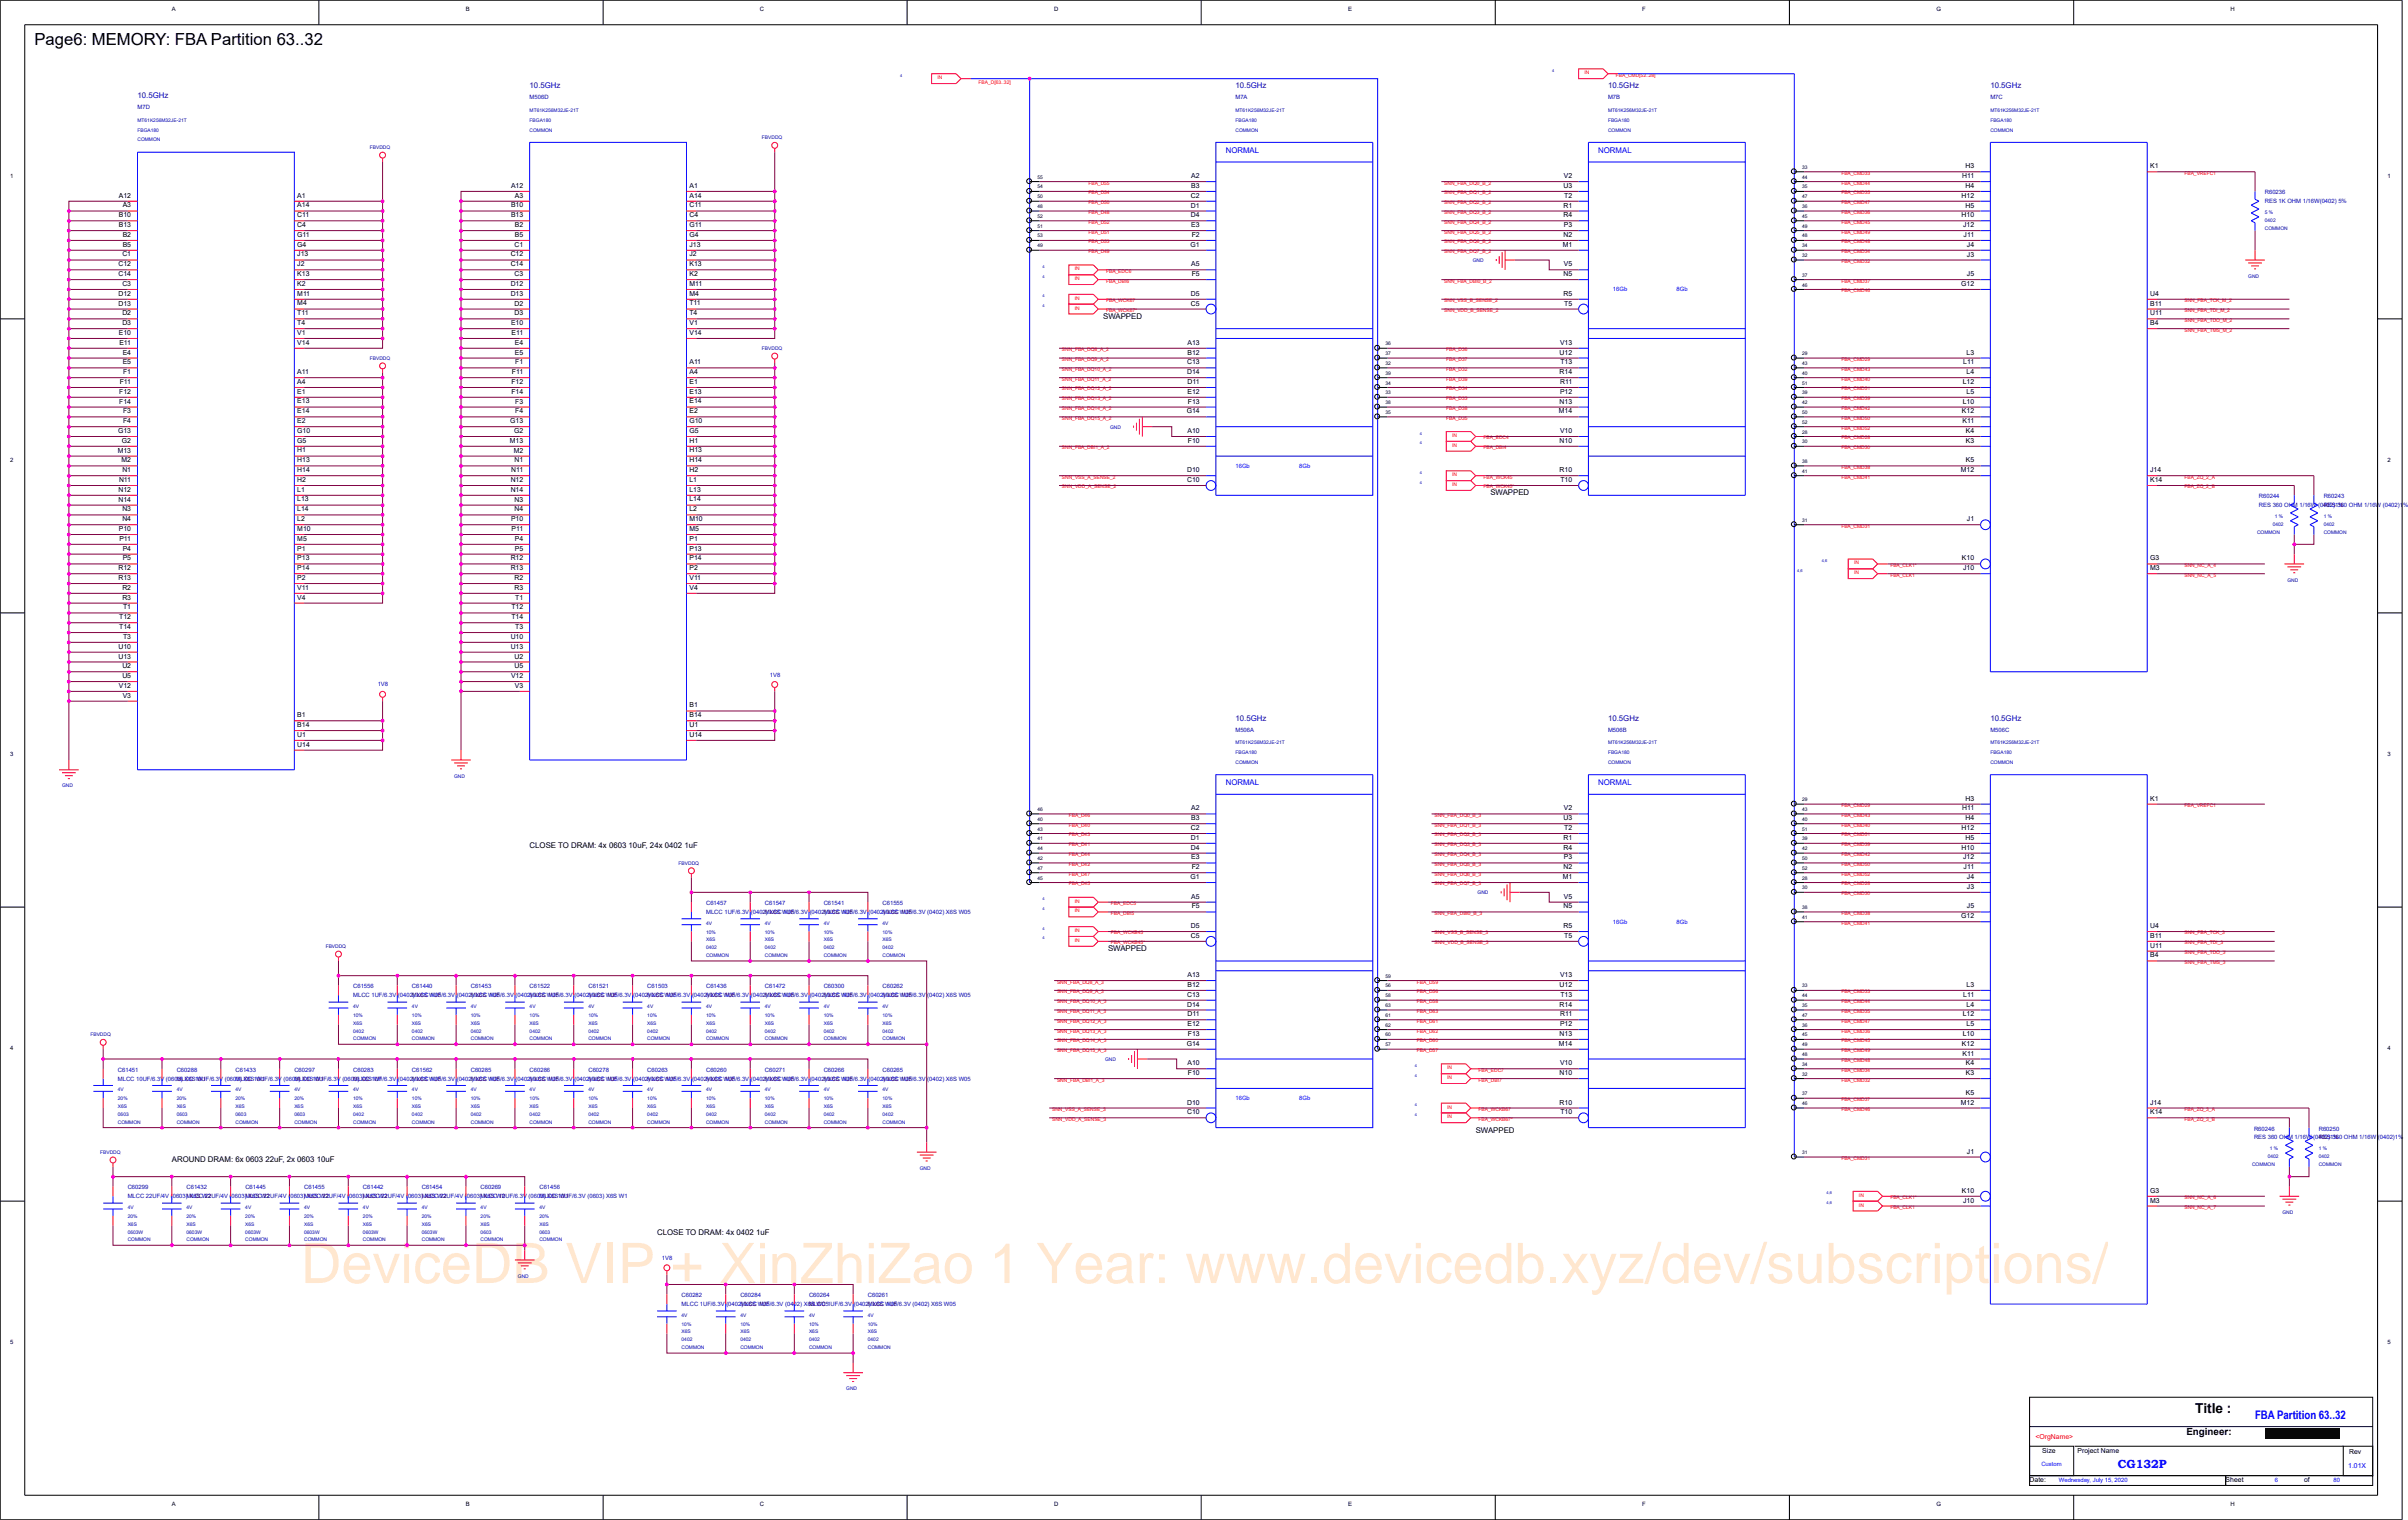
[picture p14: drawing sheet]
<svg xmlns="http://www.w3.org/2000/svg" width="272mm" height="171mm" viewBox="0 0 272 171" stroke-linecap="round" stroke-linejoin="round" font-family="sans-serif">
<defs><g id="words">
<text font-size="6.3" fill="#ff8000" x="34" y="144.7">DeviceDB VIP + XinZhiZao 1 Year: www.devicedb.xyz/dev/subscriptions/</text>
<text font-size="1.9" x="3.9" y="5.1">Page6: MEMORY: FBA Partition 63..32</text>
<text font-size="1.5" x="247.6" y="159.4">Title :</text>
<g font-size="1.3" fill="#00f">
<text x="254.4" y="160">FBA Partition 63..32</text>
<text x="238.9" y="165.6">CG132P</text>
</g>
<text font-size="1.1" x="246.6" y="161.9">Engineer:</text>
<g font-size=".9" fill="#0000a0">
<text x="15.5" y="11.1">10.5GHz</text>
<text x="59.7" y="10">10.5GHz</text>
<text x="139.4" y="10">10.5GHz</text>
<text x="181.4" y="10">10.5GHz</text>
<text x="224.5" y="10">10.5GHz</text>
<text x="139.4" y="81.3">10.5GHz</text>
<text x="181.4" y="81.3">10.5GHz</text>
<text x="224.5" y="81.3">10.5GHz</text>
</g>
<g font-size=".9" fill="#00f">
<text x="138.3" y="17.3">NORMAL</text>
<text x="180.3" y="17.3">NORMAL</text>
<text x="138.3" y="88.6">NORMAL</text>
<text x="180.3" y="88.6">NORMAL</text>
</g>
<g font-size=".9">
<text x="124.4" y="36">SWAPPED</text>
<text x="168.1" y="55.9">SWAPPED</text>
<text x="59.7" y="95.7">CLOSE TO DRAM: 4x 0603 10uF, 24x 0402 1uF</text>
<text x="125" y="107.3">SWAPPED</text>
<text x="19.4" y="131.1">AROUND DRAM: 6x 0603 22uF, 2x 0603 10uF</text>
<text x="166.5" y="127.8">SWAPPED</text>
<text x="74.1" y="139.4">CLOSE TO DRAM: 4x 0402 1uF</text>
</g>
<g font-size=".8">
<text x="13.4" y="22.3">A12</text>
<text x="13.8" y="23.4">A3</text>
<text x="33.5" y="23.4">A14</text>
<text x="33.5" y="22.3">A1</text>
<text x="57.6" y="23.4">B10</text>
<text x="57.6" y="21.2">A12</text>
<text x="58.1" y="22.3">A3</text>
<text x="77.8" y="23.4">C11</text>
<text x="77.8" y="22.3">A14</text>
<text x="77.8" y="21.2">A1</text>
<text x="134.3" y="23.4">D1</text>
<text x="134.3" y="22.3">C2</text>
<text x="134.4" y="21.2">B3</text>
<text x="134.4" y="20.1">A2</text>
<text x="176.4" y="23.4">R1</text>
<text x="176.4" y="21.2">U3</text>
<text x="176.4" y="20.1">V2</text>
<text x="176.4" y="22.3">T2</text>
<text x="221.3" y="22.3">H12</text>
<text x="221.3" y="20.1">H11</text>
<text x="221.7" y="23.4">H5</text>
<text x="221.7" y="21.2">H4</text>
<text x="221.7" y="19">H3</text>
<text x="242.5" y="19">K1</text>
<text x="13.4" y="25.6">B13</text>
<text x="13.4" y="24.5">B10</text>
<text x="13.8" y="28.9">C1</text>
<text x="13.8" y="27.8">B5</text>
<text x="13.8" y="26.7">B2</text>
<text x="33.5" y="28.9">J13</text>
<text x="33.5" y="27.8">G4</text>
<text x="33.5" y="26.7">G11</text>
<text x="33.5" y="25.6">C4</text>
<text x="33.5" y="24.5">C11</text>
<text x="57.6" y="28.9">C12</text>
<text x="57.6" y="24.5">B13</text>
<text x="58" y="27.8">C1</text>
<text x="58.1" y="26.7">B5</text>
<text x="58.1" y="25.6">B2</text>
<text x="77.8" y="28.9">J2</text>
<text x="77.8" y="27.8">J13</text>
<text x="77.8" y="26.7">G4</text>
<text x="77.8" y="25.6">G11</text>
<text x="77.8" y="24.5">C4</text>
<text x="134.3" y="27.8">G1</text>
<text x="134.3" y="24.5">D4</text>
<text x="134.4" y="25.6">E3</text>
<text x="134.4" y="26.7">F2</text>
<text x="176.3" y="27.8">M1</text>
<text x="176.4" y="26.7">N2</text>
<text x="176.4" y="24.5">R4</text>
<text x="176.4" y="25.6">P3</text>
<text x="221.3" y="24.5">H10</text>
<text x="221.4" y="25.6">J12</text>
<text x="221.5" y="26.7">J11</text>
<text x="221.9" y="28.9">J3</text>
<text x="221.9" y="27.8">J4</text>
<text x="13.4" y="34.5">D13</text>
<text x="13.4" y="33.4">D12</text>
<text x="13.4" y="31.1">C14</text>
<text x="13.4" y="30">C12</text>
<text x="13.8" y="35.6">D2</text>
<text x="13.8" y="32.2">C3</text>
<text x="33.5" y="35.6">T11</text>
<text x="33.5" y="34.4">M4</text>
<text x="33.5" y="33.3">M11</text>
<text x="33.5" y="32.2">K2</text>
<text x="33.5" y="31.1">K13</text>
<text x="33.5" y="30">J2</text>
<text x="57.6" y="33.4">D13</text>
<text x="57.6" y="32.2">D12</text>
<text x="57.6" y="30">C14</text>
<text x="58" y="35.6">D3</text>
<text x="58" y="34.5">D2</text>
<text x="58" y="31.1">C3</text>
<text x="77.8" y="35.6">T4</text>
<text x="77.8" y="34.4">T11</text>
<text x="77.8" y="33.3">M4</text>
<text x="77.8" y="32.2">M11</text>
<text x="77.8" y="31.1">K2</text>
<text x="77.8" y="30">K13</text>
<text x="134.3" y="34.5">C5</text>
<text x="134.3" y="33.4">D5</text>
<text x="134.4" y="30">A5</text>
<text x="134.4" y="31.2">F5</text>
<text x="176.4" y="33.4">R5</text>
<text x="176.4" y="31.2">N5</text>
<text x="176.4" y="30">V5</text>
<text x="176.4" y="34.5">T5</text>
<text x="221.2" y="32.3">G12</text>
<text x="221.9" y="31.2">J5</text>
<text x="242.5" y="35.6">U11</text>
<text x="242.5" y="34.5">B11</text>
<text x="242.5" y="33.4">U4</text>
<text x="13.4" y="37.8">E10</text>
<text x="13.5" y="38.9">E11</text>
<text x="13.8" y="36.7">D3</text>
<text x="13.8" y="41.1">E5</text>
<text x="13.8" y="40">E4</text>
<text x="33.5" y="38.9">V14</text>
<text x="33.5" y="37.8">V1</text>
<text x="33.5" y="36.7">T4</text>
<text x="57.6" y="36.7">E10</text>
<text x="57.7" y="37.8">E11</text>
<text x="58.1" y="40">E5</text>
<text x="58.1" y="38.9">E4</text>
<text x="58.1" y="41.1">F1</text>
<text x="77.8" y="41.1">A11</text>
<text x="77.8" y="37.8">V14</text>
<text x="77.8" y="36.7">V1</text>
<text x="133.9" y="41.1">C13</text>
<text x="133.9" y="40">B12</text>
<text x="133.9" y="38.9">A13</text>
<text x="175.9" y="40">U12</text>
<text x="176" y="38.9">V13</text>
<text x="176" y="41.1">T13</text>
<text x="221.5" y="41.1">L11</text>
<text x="221.8" y="40">L3</text>
<text x="242.5" y="36.7">B4</text>
<text x="13.5" y="45.5">F14</text>
<text x="13.5" y="44.4">F12</text>
<text x="13.5" y="43.3">F11</text>
<text x="13.9" y="47.7">F4</text>
<text x="13.9" y="46.6">F3</text>
<text x="13.9" y="42.2">F1</text>
<text x="33.5" y="47.7">E2</text>
<text x="33.5" y="46.6">E14</text>
<text x="33.5" y="45.5">E13</text>
<text x="33.5" y="44.4">E1</text>
<text x="33.5" y="43.3">A4</text>
<text x="33.5" y="42.2">A11</text>
<text x="57.6" y="47.7">G13</text>
<text x="57.7" y="44.4">F14</text>
<text x="57.7" y="43.3">F12</text>
<text x="57.7" y="42.2">F11</text>
<text x="58.1" y="46.6">F4</text>
<text x="58.1" y="45.5">F3</text>
<text x="77.8" y="47.7">G10</text>
<text x="77.8" y="46.6">E2</text>
<text x="77.8" y="45.5">E14</text>
<text x="77.8" y="44.4">E13</text>
<text x="77.8" y="43.3">E1</text>
<text x="77.8" y="42.2">A4</text>
<text x="133.9" y="46.6">G14</text>
<text x="133.9" y="42.2">D14</text>
<text x="133.9" y="44.4">E12</text>
<text x="134" y="43.3">D11</text>
<text x="134" y="45.5">F13</text>
<text x="175.8" y="46.6">M14</text>
<text x="175.9" y="45.5">N13</text>
<text x="175.9" y="42.2">R14</text>
<text x="176" y="44.4">P12</text>
<text x="176" y="43.3">R11</text>
<text x="221.3" y="46.6">K12</text>
<text x="221.4" y="47.7">K11</text>
<text x="221.4" y="45.5">L10</text>
<text x="221.4" y="43.3">L12</text>
<text x="221.8" y="44.4">L5</text>
<text x="221.8" y="42.2">L4</text>
<text x="13.3" y="51.1">M13</text>
<text x="13.3" y="48.8">G13</text>
<text x="13.7" y="52.2">M2</text>
<text x="13.8" y="49.9">G2</text>
<text x="13.8" y="53.3">N1</text>
<text x="33.5" y="53.3">H14</text>
<text x="33.5" y="52.1">H13</text>
<text x="33.5" y="51">H1</text>
<text x="33.5" y="49.9">G5</text>
<text x="33.5" y="48.8">G10</text>
<text x="57.5" y="49.9">M13</text>
<text x="57.7" y="53.3">N11</text>
<text x="57.9" y="51.1">M2</text>
<text x="58" y="48.8">G2</text>
<text x="58" y="52.2">N1</text>
<text x="77.8" y="53.3">H2</text>
<text x="77.8" y="52.1">H14</text>
<text x="77.8" y="51">H13</text>
<text x="77.8" y="49.9">H1</text>
<text x="77.8" y="48.8">G5</text>
<text x="133.9" y="53.3">D10</text>
<text x="133.9" y="48.8">A10</text>
<text x="134" y="50">F10</text>
<text x="175.9" y="53.3">R10</text>
<text x="175.9" y="50">N10</text>
<text x="176" y="48.8">V10</text>
<text x="221.2" y="53.3">M12</text>
<text x="221.7" y="52.2">K5</text>
<text x="221.7" y="50">K3</text>
<text x="221.7" y="48.8">K4</text>
<text x="242.5" y="53.3">J14</text>
<text x="13.4" y="56.6">N14</text>
<text x="13.4" y="55.5">N12</text>
<text x="13.4" y="59.9">P10</text>
<text x="13.4" y="54.4">N11</text>
<text x="13.8" y="58.8">N4</text>
<text x="13.8" y="57.7">N3</text>
<text x="33.5" y="59.9">M10</text>
<text x="33.5" y="58.8">L2</text>
<text x="33.5" y="57.7">L14</text>
<text x="33.5" y="56.6">L13</text>
<text x="33.5" y="55.5">L1</text>
<text x="33.5" y="54.4">H2</text>
<text x="57.6" y="55.5">N14</text>
<text x="57.6" y="54.4">N12</text>
<text x="57.6" y="58.8">P10</text>
<text x="57.7" y="59.9">P11</text>
<text x="58" y="57.7">N4</text>
<text x="58" y="56.6">N3</text>
<text x="77.8" y="59.9">M5</text>
<text x="77.8" y="58.8">M10</text>
<text x="77.8" y="57.7">L2</text>
<text x="77.8" y="56.6">L14</text>
<text x="77.8" y="55.5">L13</text>
<text x="77.8" y="54.4">L1</text>
<text x="133.9" y="54.4">C10</text>
<text x="176" y="54.4">T10</text>
<text x="221.9" y="58.8">J1</text>
<text x="242.5" y="54.4">K14</text>
<text x="13.4" y="65.4">R13</text>
<text x="13.4" y="64.3">R12</text>
<text x="13.5" y="61">P11</text>
<text x="13.8" y="63.2">P5</text>
<text x="13.8" y="62.1">P4</text>
<text x="33.5" y="65.4">P2</text>
<text x="33.5" y="64.3">P14</text>
<text x="33.5" y="63.2">P13</text>
<text x="33.5" y="62.1">P1</text>
<text x="33.5" y="61">M5</text>
<text x="57.6" y="64.3">R13</text>
<text x="57.6" y="63.2">R12</text>
<text x="58" y="65.4">R2</text>
<text x="58.1" y="62.1">P5</text>
<text x="58.1" y="61">P4</text>
<text x="77.8" y="65.4">V11</text>
<text x="77.8" y="64.3">P2</text>
<text x="77.8" y="63.2">P14</text>
<text x="77.8" y="62.1">P13</text>
<text x="77.8" y="61">P1</text>
<text x="221.3" y="63.2">K10</text>
<text x="221.4" y="64.3">J10</text>
<text x="242.5" y="64.3">M3</text>
<text x="242.5" y="63.2">G3</text>
<text x="13.5" y="71">T14</text>
<text x="13.5" y="69.9">T12</text>
<text x="13.8" y="67.6">R3</text>
<text x="13.8" y="66.5">R2</text>
<text x="13.9" y="68.8">T1</text>
<text x="33.5" y="67.6">V4</text>
<text x="33.5" y="66.5">V11</text>
<text x="57.7" y="69.9">T14</text>
<text x="57.7" y="68.8">T12</text>
<text x="58" y="66.5">R3</text>
<text x="58.1" y="71">T3</text>
<text x="58.1" y="67.6">T1</text>
<text x="77.8" y="66.5">V4</text>
<text x="13.4" y="74.3">U13</text>
<text x="13.4" y="73.2">U10</text>
<text x="13.4" y="77.6">V12</text>
<text x="13.8" y="76.5">U5</text>
<text x="13.8" y="75.4">U2</text>
<text x="13.9" y="72.1">T3</text>
<text x="57.6" y="73.2">U13</text>
<text x="57.6" y="72.1">U10</text>
<text x="57.6" y="76.5">V12</text>
<text x="58" y="75.4">U5</text>
<text x="58" y="74.3">U2</text>
<text x="58.1" y="77.6">V3</text>
<text x="13.8" y="78.7">V3</text>
<text x="33.5" y="83.1">U1</text>
<text x="33.5" y="82">B14</text>
<text x="33.5" y="80.9">B1</text>
<text x="77.8" y="83.1">U14</text>
<text x="77.8" y="82">U1</text>
<text x="77.8" y="80.9">B14</text>
<text x="77.8" y="79.8">B1</text>
<text x="33.5" y="84.2">U14</text>
<text x="134.3" y="95.8">D4</text>
<text x="134.3" y="94.7">D1</text>
<text x="134.3" y="93.6">C2</text>
<text x="134.4" y="92.5">B3</text>
<text x="134.4" y="91.4">A2</text>
<text x="176.4" y="95.8">R4</text>
<text x="176.4" y="94.7">R1</text>
<text x="176.4" y="92.5">U3</text>
<text x="176.4" y="91.4">V2</text>
<text x="176.4" y="93.6">T2</text>
<text x="221.3" y="95.8">H10</text>
<text x="221.3" y="93.6">H12</text>
<text x="221.3" y="91.4">H11</text>
<text x="221.7" y="94.7">H5</text>
<text x="221.7" y="92.5">H4</text>
<text x="221.7" y="90.3">H3</text>
<text x="242.5" y="90.3">K1</text>
<text x="134.3" y="99.2">G1</text>
<text x="134.4" y="101.4">A5</text>
<text x="134.4" y="96.9">E3</text>
<text x="134.4" y="98.1">F2</text>
<text x="176.3" y="99.2">M1</text>
<text x="176.4" y="98.1">N2</text>
<text x="176.4" y="101.4">V5</text>
<text x="176.4" y="96.9">P3</text>
<text x="221.4" y="96.9">J12</text>
<text x="221.5" y="98.1">J11</text>
<text x="221.9" y="100.3">J3</text>
<text x="221.9" y="99.2">J4</text>
<text x="134.3" y="105.8">C5</text>
<text x="134.3" y="104.7">D5</text>
<text x="134.4" y="102.5">F5</text>
<text x="176.4" y="104.7">R5</text>
<text x="176.4" y="102.5">N5</text>
<text x="176.4" y="105.8">T5</text>
<text x="221.2" y="103.6">G12</text>
<text x="221.9" y="102.5">J5</text>
<text x="242.5" y="106.9">U11</text>
<text x="242.5" y="105.8">B11</text>
<text x="242.5" y="104.7">U4</text>
<text x="133.9" y="113.5">D14</text>
<text x="133.9" y="112.4">C13</text>
<text x="133.9" y="111.3">B12</text>
<text x="133.9" y="110.2">A13</text>
<text x="175.9" y="113.5">R14</text>
<text x="175.9" y="111.3">U12</text>
<text x="176" y="110.2">V13</text>
<text x="176" y="112.4">T13</text>
<text x="221.5" y="112.4">L11</text>
<text x="221.8" y="113.5">L4</text>
<text x="221.8" y="111.3">L3</text>
<text x="242.5" y="108">B4</text>
<text x="133.9" y="118">G14</text>
<text x="133.9" y="115.8">E12</text>
<text x="134" y="114.6">D11</text>
<text x="134" y="116.9">F13</text>
<text x="175.8" y="118">M14</text>
<text x="175.9" y="116.9">N13</text>
<text x="176" y="115.8">P12</text>
<text x="176" y="114.6">R11</text>
<text x="221.3" y="118">K12</text>
<text x="221.4" y="119.1">K11</text>
<text x="221.4" y="116.9">L10</text>
<text x="221.4" y="114.6">L12</text>
<text x="221.8" y="115.7">L5</text>
<text x="133.9" y="125.7">C10</text>
<text x="133.9" y="124.6">D10</text>
<text x="133.9" y="120.2">A10</text>
<text x="134" y="121.3">F10</text>
<text x="175.9" y="124.6">R10</text>
<text x="175.9" y="121.3">N10</text>
<text x="176" y="120.2">V10</text>
<text x="176" y="125.7">T10</text>
<text x="221.2" y="124.6">M12</text>
<text x="221.7" y="123.5">K5</text>
<text x="221.7" y="121.3">K3</text>
<text x="221.7" y="120.2">K4</text>
<text x="242.5" y="125.7">K14</text>
<text x="242.5" y="124.6">J14</text>
<text x="221.9" y="130.1">J1</text>
<text x="221.3" y="134.6">K10</text>
<text x="221.4" y="135.7">J10</text>
<text x="242.5" y="135.6">M3</text>
<text x="242.5" y="134.5">G3</text>
<text x="228.9" y="167.2">Date:</text>
<text x="230.4" y="163.9">Size</text>
<text x="234.4" y="163.9">Project Name</text>
<text x="251" y="167.2">Sheet</text>
<text x="259.9" y="167.2">of</text>
<text x="265" y="164">Rev</text>
</g>
<text font-size=".8" fill="#f00" x="229.6" y="162.4">&lt;OrgName&gt;</text>
<text font-size=".8" fill="#00f" x="264.9" y="165.6">1.01X</text>
<g font-size=".7">
<text x="19.4" y="1.2">A</text>
<text x="52.6" y="1.2">B</text>
<text x="85.7" y="1.2">C</text>
<text x="118.9" y="1.2">D</text>
<text x="152.1" y="1.2">E</text>
<text x="185.3" y="1.2">F</text>
<text x="218.4" y="1.2">G</text>
<text x="251.6" y="1.2">H</text>
<text x="1.1" y="20">1</text>
<text x="269.3" y="20">1</text>
<text x="1.1" y="52.1">2</text>
<text x="269.3" y="52.1">2</text>
<text x="1.1" y="85.3">3</text>
<text x="269.3" y="85.3">3</text>
<text x="1.1" y="118.5">4</text>
<text x="269.3" y="118.5">4</text>
<text x="1.1" y="151.6">5</text>
<text x="269.3" y="151.6">5</text>
<text x="19.4" y="169.9">A</text>
<text x="52.6" y="169.9">B</text>
<text x="85.7" y="169.9">C</text>
<text x="118.9" y="169.9">D</text>
<text x="152.1" y="169.9">E</text>
<text x="185.3" y="169.9">F</text>
<text x="218.4" y="169.9">G</text>
<text x="251.6" y="169.9">H</text>
</g>
<g font-size=".7" fill="#0000a0">
<text x="59.7" y="11.2">M506D</text>
<text x="139.4" y="11.2">M7A</text>
<text x="181.4" y="11.2">M7B</text>
<text x="224.5" y="11.2">M7C</text>
<text x="15.5" y="12.3">M7D</text>
<text x="255.5" y="21.9">R60236</text>
<text x="255.5" y="22.9">RES 1K OHM 1/16W(0402) 5%</text>
<text x="254.8" y="56.2">R60244</text>
<text x="254.8" y="57.2">RES 360 OHM 1/16W (0402)1%</text>
<text x="262.1" y="56.2">R60243</text>
<text x="262.1" y="57.2">RES 360 OHM 1/16W (0402)1%</text>
<text x="42.6" y="77.4">1V8</text>
<text x="86.8" y="76.3">1V8</text>
<text x="139.4" y="82.5">M506A</text>
<text x="181.4" y="82.5">M506B</text>
<text x="224.5" y="82.5">M506C</text>
<text x="79.6" y="102.1">C61457</text>
<text x="79.6" y="103.1">MLCC 1UF/6.3V (0402) X6S W05</text>
<text x="86.3" y="102.1">C61547</text>
<text x="86.3" y="103.1">MLCC 1UF/6.3V (0402) X6S W05</text>
<text x="92.9" y="102.1">C61541</text>
<text x="92.9" y="103.1">MLCC 1UF/6.3V (0402) X6S W05</text>
<text x="99.6" y="102.1">C61555</text>
<text x="99.6" y="103.1">MLCC 1UF/6.3V (0402) X6S W05</text>
<text x="39.8" y="111.5">C61556</text>
<text x="39.8" y="112.5">MLCC 1UF/6.3V (0402) X6S W05</text>
<text x="46.5" y="111.5">C61440</text>
<text x="46.5" y="112.5">MLCC 1UF/6.3V (0402) X6S W05</text>
<text x="53.1" y="111.5">C61453</text>
<text x="53.1" y="112.5">MLCC 1UF/6.3V (0402) X6S W05</text>
<text x="59.7" y="111.5">C61522</text>
<text x="59.7" y="112.5">MLCC 1UF/6.3V (0402) X6S W05</text>
<text x="66.4" y="111.5">C61521</text>
<text x="66.4" y="112.5">MLCC 1UF/6.3V (0402) X6S W05</text>
<text x="73" y="111.5">C61503</text>
<text x="73" y="112.5">MLCC 1UF/6.3V (0402) X6S W05</text>
<text x="79.6" y="111.5">C61436</text>
<text x="79.6" y="112.5">MLCC 1UF/6.3V (0402) X6S W05</text>
<text x="86.3" y="111.5">C61472</text>
<text x="86.3" y="112.5">MLCC 1UF/6.3V (0402) X6S W05</text>
<text x="92.9" y="111.5">C60300</text>
<text x="92.9" y="112.5">MLCC 1UF/6.3V (0402) X6S W05</text>
<text x="99.6" y="111.5">C60262</text>
<text x="99.6" y="112.5">MLCC 1UF/6.3V (0402) X6S W05</text>
<text x="13.3" y="120.9">C61451</text>
<text x="13.3" y="121.9">MLCC 10UF/6.3V (0603) X6S W1</text>
<text x="19.9" y="120.9">C60288</text>
<text x="19.9" y="121.9">MLCC 10UF/6.3V (0603) X6S W1</text>
<text x="26.6" y="120.9">C61433</text>
<text x="26.6" y="121.9">MLCC 10UF/6.3V (0603) X6S W1</text>
<text x="33.2" y="120.9">C60297</text>
<text x="33.2" y="121.9">MLCC 10UF/6.3V (0603) X6S W1</text>
<text x="39.8" y="120.9">C60283</text>
<text x="39.8" y="121.9">MLCC 1UF/6.3V (0402) X6S W05</text>
<text x="46.5" y="120.9">C61562</text>
<text x="46.5" y="121.9">MLCC 1UF/6.3V (0402) X6S W05</text>
<text x="53.1" y="120.9">C60285</text>
<text x="53.1" y="121.9">MLCC 1UF/6.3V (0402) X6S W05</text>
<text x="59.7" y="120.9">C60286</text>
<text x="59.7" y="121.9">MLCC 1UF/6.3V (0402) X6S W05</text>
<text x="66.4" y="120.9">C60278</text>
<text x="66.4" y="121.9">MLCC 1UF/6.3V (0402) X6S W05</text>
<text x="73" y="120.9">C60263</text>
<text x="73" y="121.9">MLCC 1UF/6.3V (0402) X6S W05</text>
<text x="79.6" y="120.9">C60260</text>
<text x="79.6" y="121.9">MLCC 1UF/6.3V (0402) X6S W05</text>
<text x="86.3" y="120.9">C60271</text>
<text x="86.3" y="121.9">MLCC 1UF/6.3V (0402) X6S W05</text>
<text x="92.9" y="120.9">C60266</text>
<text x="92.9" y="121.9">MLCC 1UF/6.3V (0402) X6S W05</text>
<text x="99.6" y="120.9">C60265</text>
<text x="99.6" y="121.9">MLCC 1UF/6.3V (0402) X6S W05</text>
<text x="254.3" y="127.5">R60246</text>
<text x="254.3" y="128.5">RES 360 OHM 1/16W (0402)1%</text>
<text x="261.6" y="127.5">R60250</text>
<text x="261.6" y="128.5">RES 360 OHM 1/16W (0402)1%</text>
<text x="14.4" y="134.2">C60299</text>
<text x="14.4" y="135.2">MLCC 22UF/4V (0603) X6S W2</text>
<text x="21" y="134.2">C61432</text>
<text x="21" y="135.2">MLCC 22UF/4V (0603) X6S W2</text>
<text x="27.7" y="134.2">C61445</text>
<text x="27.7" y="135.2">MLCC 22UF/4V (0603) X6S W2</text>
<text x="34.3" y="134.2">C61455</text>
<text x="34.3" y="135.2">MLCC 22UF/4V (0603) X6S W2</text>
<text x="40.9" y="134.2">C61442</text>
<text x="40.9" y="135.2">MLCC 22UF/4V (0603) X6S W2</text>
<text x="47.6" y="134.2">C61454</text>
<text x="47.6" y="135.2">MLCC 22UF/4V (0603) X6S W2</text>
<text x="54.2" y="134.2">C60269</text>
<text x="54.2" y="135.2">MLCC 10UF/6.3V (0603) X6S W1</text>
<text x="60.8" y="134.2">C61456</text>
<text x="60.8" y="135.2">MLCC 10UF/6.3V (0603) X6S W1</text>
<text x="74.7" y="142.1">1V8</text>
<text x="76.9" y="146.3">C60282</text>
<text x="76.9" y="147.3">MLCC 1UF/6.3V (0402) X6S W05</text>
<text x="83.5" y="146.3">C60284</text>
<text x="83.5" y="147.3">MLCC 1UF/6.3V (0402) X6S W05</text>
<text x="91.3" y="146.3">C60264</text>
<text x="91.3" y="147.3">MLCC 1UF/6.3V (0402) X6S W05</text>
<text x="97.9" y="146.3">C60261</text>
<text x="97.9" y="147.3">MLCC 1UF/6.3V (0402) X6S W05</text>
</g>
<g font-size=".7" fill="#00f">
<text x="181.9" y="32.9">16Gb</text>
<text x="189.1" y="32.9">8Gb</text>
<text x="139.4" y="52.8">16Gb</text>
<text x="146.5" y="52.8">8Gb</text>
<text x="181.9" y="104.2">16Gb</text>
<text x="189.1" y="104.2">8Gb</text>
<text x="139.4" y="124.1">16Gb</text>
<text x="146.5" y="124.1">8Gb</text>
<text x="230.3" y="165.3">Custom</text>
<text x="232.3" y="167.1">Wednesday, July 15, 2020</text>
<text x="256.6" y="167.1">6</text>
<text x="263.2" y="167.1">80</text>
</g>
<g font-size=".6" fill="#f00">
<text x="105.7" y="8.9">IN</text>
<text x="110.4" y="9.4">FBA_D[63..32]</text>
<text x="178.7" y="8.4">IN</text>
<text x="182.3" y="8.7">FBA_CMD[52..28]</text>
<text x="122.8" y="23">FBA_D50</text>
<text x="122.8" y="21.9">FBA_D54</text>
<text x="122.8" y="20.8">FBA_D55</text>
<text x="162.9" y="20.8">SNN_FBA_DQ0_B_2</text>
<text x="162.9" y="21.9">SNN_FBA_DQ1_B_2</text>
<text x="162.9" y="23">SNN_FBA_DQ2_B_2</text>
<text x="207.7" y="19.7">FBA_CMD33</text>
<text x="207.7" y="21.9">FBA_CMD35</text>
<text x="207.7" y="20.8">FBA_CMD44</text>
<text x="207.7" y="23">FBA_CMD47</text>
<text x="246.4" y="19.7">FBA_VREFC1</text>
<text x="122.8" y="24.1">FBA_D48</text>
<text x="122.8" y="28.6">FBA_D49</text>
<text x="122.8" y="26.3">FBA_D51</text>
<text x="122.8" y="25.2">FBA_D52</text>
<text x="122.8" y="27.5">FBA_D53</text>
<text x="162.9" y="24.1">SNN_FBA_DQ3_B_2</text>
<text x="162.9" y="25.2">SNN_FBA_DQ4_B_2</text>
<text x="162.9" y="26.3">SNN_FBA_DQ5_B_2</text>
<text x="162.9" y="27.5">SNN_FBA_DQ6_B_2</text>
<text x="162.9" y="28.6">SNN_FBA_DQ7_B_2</text>
<text x="207.7" y="29.7">FBA_CMD32</text>
<text x="207.7" y="28.6">FBA_CMD34</text>
<text x="207.7" y="24.1">FBA_CMD36</text>
<text x="207.7" y="25.2">FBA_CMD45</text>
<text x="207.7" y="27.5">FBA_CMD48</text>
<text x="207.7" y="26.3">FBA_CMD49</text>
<text x="121.2" y="34.9">IN</text>
<text x="121.2" y="33.8">IN</text>
<text x="121.2" y="31.6">IN</text>
<text x="121.2" y="30.5">IN</text>
<text x="124.8" y="31.9">FBA_DBI6</text>
<text x="124.8" y="30.8">FBA_EDC6</text>
<text x="124.8" y="34.1">FBA_WCK67</text>
<text x="124.8" y="35.2">FBA_WCK67*</text>
<text x="162.9" y="31.9">SNN_FBA_DBI0_B_2</text>
<text x="162.9" y="35.2">SNN_VDD_B_SENSE_2</text>
<text x="162.9" y="34.1">SNN_VSS_B_SENSE_2</text>
<text x="207.7" y="31.9">FBA_CMD37</text>
<text x="207.7" y="33">FBA_CMD46</text>
<text x="246.4" y="34.1">SNN_FBA_TCK_M_2</text>
<text x="246.4" y="35.2">SNN_FBA_TDI_M_2</text>
<text x="119.8" y="41.8">SNN_FBA_DQ10_A_2</text>
<text x="119.8" y="39.6">SNN_FBA_DQ8_A_2</text>
<text x="119.8" y="40.7">SNN_FBA_DQ9_A_2</text>
<text x="163.1" y="41.8">FBA_D32</text>
<text x="163.1" y="39.6">FBA_D36</text>
<text x="163.1" y="40.7">FBA_D37</text>
<text x="207.7" y="40.7">FBA_CMD29</text>
<text x="207.7" y="41.8">FBA_CMD43</text>
<text x="246.4" y="36.3">SNN_FBA_TDO_M_2</text>
<text x="246.4" y="37.4">SNN_FBA_TMS_M_2</text>
<text x="119.8" y="42.9">SNN_FBA_DQ11_A_2</text>
<text x="119.8" y="44">SNN_FBA_DQ12_A_2</text>
<text x="119.8" y="45.1">SNN_FBA_DQ13_A_2</text>
<text x="119.8" y="46.3">SNN_FBA_DQ14_A_2</text>
<text x="119.8" y="47.4">SNN_FBA_DQ15_A_2</text>
<text x="163.1" y="45.1">FBA_D33</text>
<text x="163.1" y="44">FBA_D34</text>
<text x="163.1" y="47.4">FBA_D35</text>
<text x="163.1" y="46.3">FBA_D38</text>
<text x="163.1" y="42.9">FBA_D39</text>
<text x="207.7" y="45.1">FBA_CMD39</text>
<text x="207.7" y="42.9">FBA_CMD40</text>
<text x="207.7" y="46.3">FBA_CMD42</text>
<text x="207.7" y="47.4">FBA_CMD50</text>
<text x="207.7" y="44">FBA_CMD51</text>
<text x="119.8" y="50.7">SNN_FBA_DBI1_A_2</text>
<text x="119.8" y="54">SNN_VSS_A_SENSE_2</text>
<text x="163.8" y="53.7">IN</text>
<text x="163.8" y="50.4">IN</text>
<text x="163.8" y="49.3">IN</text>
<text x="167.3" y="50.7">FBA_DBI4</text>
<text x="167.3" y="49.6">FBA_EDC4</text>
<text x="167.3" y="54">FBA_WCK45</text>
<text x="207.7" y="49.6">FBA_CMD28</text>
<text x="207.7" y="50.7">FBA_CMD30</text>
<text x="207.7" y="52.9">FBA_CMD38</text>
<text x="207.7" y="54">FBA_CMD41</text>
<text x="207.7" y="48.5">FBA_CMD52</text>
<text x="246.4" y="54">FBA_ZQ_2_A</text>
<text x="119.8" y="55.1">SNN_VDD_A_SENSE_2</text>
<text x="163.8" y="54.8">IN</text>
<text x="167.3" y="55.1">FBA_WCK45*</text>
<text x="207.7" y="59.5">FBA_CMD31</text>
<text x="246.4" y="55.1">FBA_ZQ_2_B</text>
<text x="209.1" y="64.8">IN</text>
<text x="209.1" y="63.7">IN</text>
<text x="213.2" y="65">FBA_CLK1</text>
<text x="213.2" y="63.9">FBA_CLK1*</text>
<text x="246.4" y="63.9">SNN_NC_A_4</text>
<text x="246.4" y="65">SNN_NC_A_5</text>
<text x="120.6" y="93.2">FBA_D40</text>
<text x="120.6" y="95.5">FBA_D41</text>
<text x="120.6" y="94.4">FBA_D43</text>
<text x="120.6" y="92.1">FBA_D46</text>
<text x="161.8" y="92.1">SNN_FBA_DQ0_B_3</text>
<text x="161.8" y="93.2">SNN_FBA_DQ1_B_3</text>
<text x="161.8" y="94.4">SNN_FBA_DQ2_B_3</text>
<text x="161.8" y="95.5">SNN_FBA_DQ3_B_3</text>
<text x="207.7" y="91">FBA_CMD29</text>
<text x="207.7" y="95.5">FBA_CMD39</text>
<text x="207.7" y="93.2">FBA_CMD40</text>
<text x="207.7" y="92.1">FBA_CMD43</text>
<text x="207.7" y="94.4">FBA_CMD51</text>
<text x="246.4" y="91">FBA_VREFC1</text>
<text x="120.6" y="97.7">FBA_D42</text>
<text x="120.6" y="96.6">FBA_D44</text>
<text x="120.6" y="99.9">FBA_D45</text>
<text x="120.6" y="98.8">FBA_D47</text>
<text x="121.2" y="101.8">IN</text>
<text x="161.8" y="96.6">SNN_FBA_DQ4_B_3</text>
<text x="161.8" y="97.7">SNN_FBA_DQ5_B_3</text>
<text x="161.8" y="98.8">SNN_FBA_DQ6_B_3</text>
<text x="161.8" y="99.9">SNN_FBA_DQ7_B_3</text>
<text x="207.7" y="99.9">FBA_CMD28</text>
<text x="207.7" y="101">FBA_CMD30</text>
<text x="207.7" y="96.6">FBA_CMD42</text>
<text x="207.7" y="97.7">FBA_CMD50</text>
<text x="207.7" y="98.8">FBA_CMD52</text>
<text x="121.2" y="106.2">IN</text>
<text x="121.2" y="105.1">IN</text>
<text x="121.2" y="102.9">IN</text>
<text x="125.3" y="103.2">FBA_DBI5</text>
<text x="125.3" y="102.1">FBA_EDC5</text>
<text x="125.3" y="105.4">FBA_WCKB45</text>
<text x="125.3" y="106.5">FBA_WCKB45*</text>
<text x="161.8" y="103.2">SNN_FBA_DBI0_B_3</text>
<text x="161.8" y="106.5">SNN_VDD_B_SENSE_3</text>
<text x="161.8" y="105.4">SNN_VSS_B_SENSE_3</text>
<text x="207.7" y="103.2">FBA_CMD38</text>
<text x="207.7" y="104.3">FBA_CMD41</text>
<text x="246.4" y="105.4">SNN_FBA_TCK_3</text>
<text x="246.4" y="106.5">SNN_FBA_TDI_3</text>
<text x="246.4" y="107.6">SNN_FBA_TDO_3</text>
<text x="119.2" y="113.2">SNN_FBA_DQ10_A_3</text>
<text x="119.2" y="110.9">SNN_FBA_DQ8_A_3</text>
<text x="119.2" y="112">SNN_FBA_DQ9_A_3</text>
<text x="159.8" y="112">FBA_D56</text>
<text x="159.8" y="113.2">FBA_D58</text>
<text x="159.8" y="110.9">FBA_D59</text>
<text x="207.7" y="112">FBA_CMD33</text>
<text x="207.7" y="113.2">FBA_CMD44</text>
<text x="246.4" y="108.7">SNN_FBA_TMS_3</text>
<text x="119.2" y="114.3">SNN_FBA_DQ11_A_3</text>
<text x="119.2" y="115.4">SNN_FBA_DQ12_A_3</text>
<text x="119.2" y="116.5">SNN_FBA_DQ13_A_3</text>
<text x="119.2" y="117.6">SNN_FBA_DQ14_A_3</text>
<text x="119.2" y="118.7">SNN_FBA_DQ15_A_3</text>
<text x="159.8" y="118.7">FBA_D57</text>
<text x="159.8" y="117.6">FBA_D60</text>
<text x="159.8" y="115.4">FBA_D61</text>
<text x="159.8" y="116.5">FBA_D62</text>
<text x="159.8" y="114.3">FBA_D63</text>
<text x="207.7" y="114.3">FBA_CMD35</text>
<text x="207.7" y="116.5">FBA_CMD36</text>
<text x="207.7" y="117.6">FBA_CMD45</text>
<text x="207.7" y="115.4">FBA_CMD47</text>
<text x="207.7" y="119.8">FBA_CMD48</text>
<text x="207.7" y="118.7">FBA_CMD49</text>
<text x="118.7" y="125.3">SNN_VSS_A_SENSE_3</text>
<text x="119.2" y="122">SNN_FBA_DBI1_A_3</text>
<text x="163.2" y="125">IN</text>
<text x="163.2" y="121.7">IN</text>
<text x="163.2" y="120.6">IN</text>
<text x="166.8" y="122">FBA_DBI7</text>
<text x="166.8" y="120.9">FBA_EDC7</text>
<text x="166.8" y="125.3">FBA_WCKB67</text>
<text x="207.7" y="122">FBA_CMD32</text>
<text x="207.7" y="120.9">FBA_CMD34</text>
<text x="207.7" y="124.2">FBA_CMD37</text>
<text x="207.7" y="125.3">FBA_CMD46</text>
<text x="246.4" y="125.3">FBA_ZQ_3_A</text>
<text x="118.7" y="126.4">SNN_VDD_A_SENSE_3</text>
<text x="163.2" y="126.1">IN</text>
<text x="166.8" y="126.4">FBA_WCKB67*</text>
<text x="207.7" y="130.8">FBA_CMD31</text>
<text x="246.4" y="126.4">FBA_ZQ_3_B</text>
<text x="209.7" y="136.1">IN</text>
<text x="209.7" y="135">IN</text>
<text x="213.2" y="136.4">FBA_CLK1</text>
<text x="213.2" y="135.3">FBA_CLK1*</text>
<text x="246.4" y="135.3">SNN_NC_A_6</text>
<text x="246.4" y="136.4">SNN_NC_A_7</text>
</g>
<g font-size=".6" fill="#0000a0">
<text x="15.5" y="16">COMMON</text>
<text x="15.5" y="14.8">FBGA180</text>
<text x="15.5" y="13.7">MT61K256M32JE-21T</text>
<text x="41.7" y="16.8">FBVDDQ</text>
<text x="59.7" y="13.7">FBGA180</text>
<text x="59.7" y="14.8">COMMON</text>
<text x="59.7" y="12.6">MT61K256M32JE-21T</text>
<text x="86" y="15.7">FBVDDQ</text>
<text x="139.4" y="14.8">COMMON</text>
<text x="139.4" y="13.7">FBGA180</text>
<text x="139.4" y="12.6">MT61K256M32JE-21T</text>
<text x="181.4" y="14.8">COMMON</text>
<text x="181.4" y="13.7">FBGA180</text>
<text x="181.4" y="12.6">MT61K256M32JE-21T</text>
<text x="224.5" y="13.7">FBGA180</text>
<text x="224.5" y="14.8">COMMON</text>
<text x="224.5" y="12.6">MT61K256M32JE-21T</text>
<text x="166.1" y="29.6">GND</text>
<text x="255.5" y="24.1">5 %</text>
<text x="255.5" y="25.9">COMMON</text>
<text x="255.5" y="25">0402</text>
<text x="253.6" y="31.3">GND</text>
<text x="41.7" y="40.6">FBVDDQ</text>
<text x="86" y="39.5">FBVDDQ</text>
<text x="125.2" y="48.4">GND</text>
<text x="256.4" y="59.3">0402</text>
<text x="256.6" y="58.4">1 %</text>
<text x="262.1" y="59.3">0402</text>
<text x="262.1" y="58.4">1 %</text>
<text x="254.6" y="60.2">COMMON</text>
<text x="258" y="65.6">GND</text>
<text x="262.1" y="60.2">COMMON</text>
<text x="139.4" y="84">MT61K256M32JE-21T</text>
<text x="181.4" y="84">MT61K256M32JE-21T</text>
<text x="224.5" y="84">MT61K256M32JE-21T</text>
<text x="7" y="88.8">GND</text>
<text x="51.2" y="87.7">GND</text>
<text x="139.4" y="86.2">COMMON</text>
<text x="139.4" y="85.1">FBGA180</text>
<text x="181.4" y="85.1">FBGA180</text>
<text x="181.4" y="86.2">COMMON</text>
<text x="224.5" y="85.1">FBGA180</text>
<text x="224.5" y="86.2">COMMON</text>
<text x="76.6" y="97.6">FBVDDQ</text>
<text x="166.7" y="100.9">GND</text>
<text x="36.7" y="107">FBVDDQ</text>
<text x="79.6" y="105.3">10%</text>
<text x="79.6" y="107.1">0402</text>
<text x="79.6" y="104.3">4V</text>
<text x="79.6" y="106.2">X6S</text>
<text x="79.6" y="108">COMMON</text>
<text x="86.3" y="106.2">X6S</text>
<text x="86.3" y="107.1">0402</text>
<text x="86.3" y="104.3">4V</text>
<text x="86.3" y="108">COMMON</text>
<text x="86.3" y="105.3">10%</text>
<text x="92.9" y="107.1">0402</text>
<text x="92.9" y="108">COMMON</text>
<text x="92.9" y="106.2">X6S</text>
<text x="92.9" y="105.3">10%</text>
<text x="92.9" y="104.3">4V</text>
<text x="99.6" y="108">COMMON</text>
<text x="99.6" y="107.1">0402</text>
<text x="99.6" y="104.3">4V</text>
<text x="99.6" y="105.3">10%</text>
<text x="99.6" y="106.2">X6S</text>
<text x="39.8" y="113.7">4V</text>
<text x="46.5" y="113.7">4V</text>
<text x="53.1" y="113.7">4V</text>
<text x="59.7" y="113.7">4V</text>
<text x="66.4" y="113.7">4V</text>
<text x="73" y="113.7">4V</text>
<text x="79.6" y="113.7">4V</text>
<text x="86.3" y="113.7">4V</text>
<text x="92.9" y="113.7">4V</text>
<text x="99.6" y="113.7">4V</text>
<text x="10.2" y="116.9">FBVDDQ</text>
<text x="39.8" y="117.4">COMMON</text>
<text x="39.8" y="116.5">0402</text>
<text x="39.8" y="115.6">X6S</text>
<text x="39.8" y="114.7">10%</text>
<text x="46.5" y="117.4">COMMON</text>
<text x="46.5" y="115.6">X6S</text>
<text x="46.5" y="116.5">0402</text>
<text x="46.5" y="114.7">10%</text>
<text x="53.1" y="114.7">10%</text>
<text x="53.1" y="115.6">X6S</text>
<text x="53.1" y="117.4">COMMON</text>
<text x="53.1" y="116.5">0402</text>
<text x="59.7" y="117.4">COMMON</text>
<text x="59.7" y="115.6">X6S</text>
<text x="59.7" y="116.5">0402</text>
<text x="59.7" y="114.7">10%</text>
<text x="66.4" y="114.7">10%</text>
<text x="66.4" y="115.6">X6S</text>
<text x="66.4" y="116.5">0402</text>
<text x="66.4" y="117.4">COMMON</text>
<text x="73" y="115.6">X6S</text>
<text x="73" y="116.5">0402</text>
<text x="73" y="114.7">10%</text>
<text x="73" y="117.4">COMMON</text>
<text x="79.6" y="114.7">10%</text>
<text x="79.6" y="115.6">X6S</text>
<text x="79.6" y="116.5">0402</text>
<text x="79.6" y="117.4">COMMON</text>
<text x="86.3" y="117.4">COMMON</text>
<text x="86.3" y="116.5">0402</text>
<text x="86.3" y="115.6">X6S</text>
<text x="86.3" y="114.7">10%</text>
<text x="92.9" y="116.5">0402</text>
<text x="92.9" y="115.6">X6S</text>
<text x="92.9" y="114.7">10%</text>
<text x="92.9" y="117.4">COMMON</text>
<text x="99.6" y="116.5">0402</text>
<text x="99.6" y="115.6">X6S</text>
<text x="99.6" y="114.7">10%</text>
<text x="99.6" y="117.4">COMMON</text>
<text x="124.7" y="119.7">GND</text>
<text x="13.3" y="124.1">20%</text>
<text x="13.3" y="123.1">4V</text>
<text x="13.3" y="125">X6S</text>
<text x="13.3" y="125.9">0603</text>
<text x="19.9" y="124.1">20%</text>
<text x="19.9" y="123.1">4V</text>
<text x="19.9" y="125.9">0603</text>
<text x="19.9" y="125">X6S</text>
<text x="26.6" y="125">X6S</text>
<text x="26.6" y="125.9">0603</text>
<text x="26.6" y="124.1">20%</text>
<text x="26.6" y="123.1">4V</text>
<text x="33.2" y="124.1">20%</text>
<text x="33.2" y="123.1">4V</text>
<text x="33.2" y="125.9">0603</text>
<text x="33.2" y="125">X6S</text>
<text x="39.8" y="125">X6S</text>
<text x="39.8" y="123.1">4V</text>
<text x="39.8" y="124.1">10%</text>
<text x="39.8" y="125.9">0402</text>
<text x="46.5" y="123.1">4V</text>
<text x="46.5" y="124.1">10%</text>
<text x="46.5" y="125.9">0402</text>
<text x="46.5" y="125">X6S</text>
<text x="53.1" y="125.9">0402</text>
<text x="53.1" y="125">X6S</text>
<text x="53.1" y="124.1">10%</text>
<text x="53.1" y="123.1">4V</text>
<text x="59.7" y="123.1">4V</text>
<text x="59.7" y="124.1">10%</text>
<text x="59.7" y="125.9">0402</text>
<text x="59.7" y="125">X6S</text>
<text x="66.4" y="125.9">0402</text>
<text x="66.4" y="123.1">4V</text>
<text x="66.4" y="124.1">10%</text>
<text x="66.4" y="125">X6S</text>
<text x="73" y="125.9">0402</text>
<text x="73" y="124.1">10%</text>
<text x="73" y="125">X6S</text>
<text x="73" y="123.1">4V</text>
<text x="79.6" y="124.1">10%</text>
<text x="79.6" y="123.1">4V</text>
<text x="79.6" y="125">X6S</text>
<text x="79.6" y="125.9">0402</text>
<text x="86.3" y="123.1">4V</text>
<text x="86.3" y="124.1">10%</text>
<text x="86.3" y="125.9">0402</text>
<text x="86.3" y="125">X6S</text>
<text x="92.9" y="123.1">4V</text>
<text x="92.9" y="124.1">10%</text>
<text x="92.9" y="125.9">0402</text>
<text x="92.9" y="125">X6S</text>
<text x="99.6" y="124.1">10%</text>
<text x="99.6" y="123.1">4V</text>
<text x="99.6" y="125.9">0402</text>
<text x="99.6" y="125">X6S</text>
<text x="11.3" y="130.2">FBVDDQ</text>
<text x="13.3" y="126.8">COMMON</text>
<text x="19.9" y="126.8">COMMON</text>
<text x="26.6" y="126.8">COMMON</text>
<text x="33.2" y="126.8">COMMON</text>
<text x="39.8" y="126.8">COMMON</text>
<text x="46.5" y="126.8">COMMON</text>
<text x="53.1" y="126.8">COMMON</text>
<text x="59.7" y="126.8">COMMON</text>
<text x="66.4" y="126.8">COMMON</text>
<text x="73" y="126.8">COMMON</text>
<text x="79.6" y="126.8">COMMON</text>
<text x="86.3" y="126.8">COMMON</text>
<text x="92.9" y="126.8">COMMON</text>
<text x="99.6" y="126.8">COMMON</text>
<text x="103.8" y="132">GND</text>
<text x="254" y="131.5">COMMON</text>
<text x="255.8" y="130.6">0402</text>
<text x="256" y="129.7">1 %</text>
<text x="261.6" y="129.7">1 %</text>
<text x="261.6" y="130.6">0402</text>
<text x="261.6" y="131.5">COMMON</text>
<text x="14.4" y="136.4">4V</text>
<text x="14.4" y="137.4">20%</text>
<text x="21" y="136.4">4V</text>
<text x="21" y="137.4">20%</text>
<text x="27.7" y="136.4">4V</text>
<text x="27.7" y="137.4">20%</text>
<text x="34.3" y="137.4">20%</text>
<text x="34.3" y="136.4">4V</text>
<text x="40.9" y="136.4">4V</text>
<text x="40.9" y="137.4">20%</text>
<text x="47.6" y="136.4">4V</text>
<text x="47.6" y="137.4">20%</text>
<text x="54.2" y="137.4">20%</text>
<text x="54.2" y="136.4">4V</text>
<text x="60.8" y="137.4">20%</text>
<text x="60.8" y="136.4">4V</text>
<text x="257.5" y="136.9">GND</text>
<text x="14.4" y="139.1">0603W</text>
<text x="14.4" y="140">COMMON</text>
<text x="14.4" y="138.3">X6S</text>
<text x="21" y="138.3">X6S</text>
<text x="21" y="139.1">0603W</text>
<text x="21" y="140">COMMON</text>
<text x="27.7" y="139.1">0603W</text>
<text x="27.7" y="140">COMMON</text>
<text x="27.7" y="138.3">X6S</text>
<text x="34.3" y="139.1">0603W</text>
<text x="34.3" y="140">COMMON</text>
<text x="34.3" y="138.3">X6S</text>
<text x="40.9" y="138.3">X6S</text>
<text x="40.9" y="140">COMMON</text>
<text x="40.9" y="139.1">0603W</text>
<text x="47.6" y="138.3">X6S</text>
<text x="47.6" y="140">COMMON</text>
<text x="47.6" y="139.1">0603W</text>
<text x="54.2" y="140">COMMON</text>
<text x="54.2" y="139.1">0603</text>
<text x="54.2" y="138.3">X6S</text>
<text x="60.8" y="140">COMMON</text>
<text x="60.8" y="139.1">0603</text>
<text x="60.8" y="138.3">X6S</text>
<text x="58.4" y="144.1">GND</text>
<text x="76.9" y="149.5">10%</text>
<text x="76.9" y="148.5">4V</text>
<text x="83.5" y="149.5">10%</text>
<text x="83.5" y="148.5">4V</text>
<text x="91.3" y="149.5">10%</text>
<text x="91.3" y="148.5">4V</text>
<text x="97.9" y="148.5">4V</text>
<text x="97.9" y="149.5">10%</text>
<text x="76.9" y="152.2">COMMON</text>
<text x="76.9" y="150.4">X6S</text>
<text x="76.9" y="151.3">0402</text>
<text x="83.5" y="152.2">COMMON</text>
<text x="83.5" y="150.4">X6S</text>
<text x="83.5" y="151.3">0402</text>
<text x="91.3" y="152.2">COMMON</text>
<text x="91.3" y="150.4">X6S</text>
<text x="91.3" y="151.3">0402</text>
<text x="97.9" y="151.3">0402</text>
<text x="97.9" y="150.4">X6S</text>
<text x="97.9" y="152.2">COMMON</text>
<text x="95.5" y="156.8">GND</text>
</g>
<g font-size=".6">
<text x="117" y="23.5">48</text>
<text x="117" y="22.4">50</text>
<text x="117" y="21.3">54</text>
<text x="117" y="20.2">55</text>
<text x="203.3" y="23.5">36</text>
<text x="203.3" y="22.4">47</text>
<text x="203.3" y="21.3">35</text>
<text x="203.3" y="20.2">44</text>
<text x="203.3" y="19">33</text>
<text x="117" y="27.9">49</text>
<text x="117" y="26.8">53</text>
<text x="117" y="25.7">51</text>
<text x="117" y="24.6">52</text>
<text x="203.3" y="29">32</text>
<text x="203.3" y="27.9">34</text>
<text x="203.3" y="26.8">48</text>
<text x="203.3" y="25.7">49</text>
<text x="203.3" y="24.6">45</text>
<text x="203.3" y="32.3">46</text>
<text x="203.3" y="31.2">37</text>
<text x="156.3" y="41.2">32</text>
<text x="156.3" y="40.1">37</text>
<text x="156.3" y="39">36</text>
<text x="203.3" y="41.2">43</text>
<text x="203.3" y="40.1">29</text>
<text x="156.3" y="46.7">35</text>
<text x="156.3" y="45.6">38</text>
<text x="156.3" y="44.5">33</text>
<text x="156.3" y="43.4">34</text>
<text x="156.3" y="42.3">39</text>
<text x="203.3" y="47.8">52</text>
<text x="203.3" y="46.7">50</text>
<text x="203.3" y="45.6">42</text>
<text x="203.3" y="44.5">39</text>
<text x="203.3" y="43.4">51</text>
<text x="203.3" y="42.3">40</text>
<text x="203.3" y="53.3">41</text>
<text x="203.3" y="52.2">38</text>
<text x="203.3" y="50">30</text>
<text x="203.3" y="48.9">28</text>
<text x="203.3" y="58.9">31</text>
<text x="117" y="95.9">44</text>
<text x="117" y="94.8">41</text>
<text x="117" y="93.7">43</text>
<text x="117" y="92.6">40</text>
<text x="117" y="91.5">46</text>
<text x="203.3" y="95.9">42</text>
<text x="203.3" y="94.8">39</text>
<text x="203.3" y="93.7">51</text>
<text x="203.3" y="92.6">40</text>
<text x="203.3" y="91.5">43</text>
<text x="203.3" y="90.4">29</text>
<text x="117" y="99.2">45</text>
<text x="117" y="98.1">47</text>
<text x="117" y="97">42</text>
<text x="203.3" y="100.3">30</text>
<text x="203.3" y="99.2">28</text>
<text x="203.3" y="98.1">52</text>
<text x="203.3" y="97">50</text>
<text x="203.3" y="103.6">41</text>
<text x="203.3" y="102.5">38</text>
<text x="156.3" y="113.6">63</text>
<text x="156.3" y="112.5">58</text>
<text x="156.3" y="111.4">56</text>
<text x="156.3" y="110.3">59</text>
<text x="203.3" y="113.6">35</text>
<text x="203.3" y="112.5">44</text>
<text x="203.3" y="111.4">33</text>
<text x="156.3" y="118">57</text>
<text x="156.3" y="116.9">60</text>
<text x="156.3" y="115.8">62</text>
<text x="156.3" y="114.7">61</text>
<text x="203.3" y="119.1">48</text>
<text x="203.3" y="118">49</text>
<text x="203.3" y="116.9">45</text>
<text x="203.3" y="115.8">36</text>
<text x="203.3" y="114.7">47</text>
<text x="203.3" y="124.7">46</text>
<text x="203.3" y="123.5">37</text>
<text x="203.3" y="121.3">32</text>
<text x="203.3" y="120.2">34</text>
<text x="203.3" y="130.2">31</text>
</g>
<g font-size=".4" fill="#0000a0">
<text x="101.5" y="8.7">4</text>
<text x="175.1" y="8.1">4</text>
<text x="117.6" y="34.6">4</text>
<text x="117.6" y="33.5">4</text>
<text x="117.6" y="31.3">4</text>
<text x="117.6" y="30.2">4</text>
<text x="160.2" y="53.4">4</text>
<text x="160.2" y="50.1">4</text>
<text x="160.2" y="49">4</text>
<text x="160.2" y="54.5">4</text>
<text x="202.7" y="64.5">4,6</text>
<text x="205.5" y="63.4">4,6</text>
<text x="117.6" y="101.5">4</text>
<text x="117.6" y="106">4</text>
<text x="117.6" y="104.9">4</text>
<text x="117.6" y="102.6">4</text>
<text x="159.6" y="125.9">4</text>
<text x="159.6" y="124.8">4</text>
<text x="159.6" y="121.4">4</text>
<text x="159.6" y="120.3">4</text>
<text x="206" y="135.8">4,6</text>
<text x="206" y="134.7">4,6</text>
</g>
</g></defs>
<g fill="none" stroke="#00f" stroke-width=".11">
<path d="M15.5 17.2h17.7v69.6h-17.7zM59.7 16.1h17.7v69.6h-17.7zM109.5 8.9h6.6M116.1 8.9h39.3v109.4M116.1 8.9v90.7M137.1 18.3h17.7M137.1 16.1h17.7v39.8h-17.7zM179.2 18.3h17.7M179.2 16.1h17.7v39.8h-17.7zM182.5 8.3h19.9v122.2M223.4 19.4h1.1M224.5 16.1h17.7v59.7h-17.7z"/>
<path d="M136 28.2h1.1M136 20.5h1.1M136 22.7h1.1M136 23.8h1.1M136 24.9h1.1M136 26h1.1M136 27.1h1.1M136 31.5h1.1M136 30.4h1.1M136 33.8h1.1M136 39.3h1.1M136 21.6h1.1"/>
<path d="M137.1 37.1h17.7M137.1 38.2h17.7M178.1 28.2h1.1M178.1 20.5h1.1M178.1 22.7h1.1M178.1 23.8h1.1M178.1 24.9h1.1M178.1 26h1.1M178.1 27.1h1.1M178.1 31.5h1.1M178.1 30.4h1.1M178.1 33.8h1.1"/>
<path d="M178.1 39.3h1.1M178.1 21.6h1.1M179.2 37.1h17.7M179.2 38.2h17.7M223.4 28.2h1.1M223.4 20.5h1.1M223.4 22.7h1.1M223.4 23.8h1.1M223.4 24.9h1.1M223.4 26h1.1M223.4 27.1h1.1M223.4 31.5h1.1"/>
<path d="M223.4 21.6h1.1M223.4 29.3h1.1M223.4 32.6h1.1M254.4 21.6v.9M254.4 25.1v.9M136 41.5h1.1M136 42.6h1.1M136 43.7h1.1M136 47h1.1M136 45.9h1.1M136 44.8h1.1M136 49.2h1.1"/>
<path d="M136 50.3h1.1M136 53.7h1.1M136 40.4h1.1M137.1 48.1h17.7M137.1 51.4h17.7M178.1 41.5h1.1M178.1 42.6h1.1M178.1 43.7h1.1M178.1 47h1.1M178.1 45.9h1.1M178.1 44.8h1.1M178.1 49.2h1.1"/>
<path d="M178.1 50.3h1.1M178.1 53.7h1.1M178.1 40.4h1.1M179.2 48.1h17.7M179.2 51.4h17.7M223.4 41.5h1.1M223.4 42.6h1.1M223.4 43.7h1.1M223.4 47h1.1M223.4 45.9h1.1M223.4 44.8h1.1M223.4 49.2h1.1"/>
<path d="M223.4 50.3h1.1M223.4 53.7h1.1M223.4 40.4h1.1M223.4 48.1h1.1M223.4 52.6h1.1M258.8 55.9v.9M258.8 59.4v.9M261 55.9v.9M261 59.4v.9M223.4 64.7h1.1M136 99.6h1.1M136 91.8h1.1"/>
<path d="M136 94h1.1M136 95.1h1.1M136 96.2h1.1M136 97.3h1.1M136 98.4h1.1M136 92.9h1.1M137.1 89.6h17.7M137.1 87.4h17.7v39.8h-17.7zM178.1 99.6h1.1M178.1 91.8h1.1M178.1 94h1.1M178.1 95.1h1.1"/>
<path d="M178.1 96.2h1.1M178.1 97.3h1.1M178.1 98.4h1.1M178.1 92.9h1.1M179.2 89.6h17.7M179.2 87.4h17.7v39.8h-17.7zM223.4 99.6h1.1M223.4 91.8h1.1M223.4 94h1.1M223.4 95.1h1.1M223.4 96.2h1.1M223.4 97.3h1.1"/>
<path d="M223.4 98.4h1.1M223.4 92.9h1.1M223.4 90.7h1.1M224.5 87.4h17.7v59.7h-17.7zM37.1 113h2.2M37.1 113.7h2.2M38.2 112.3v.7M38.2 113.7v.8M43.7 113h2.2M43.7 113.7h2.2M44.8 112.3v.7M44.8 113.7v.8"/>
<path d="M50.3 113h2.3M50.3 113.7h2.3M51.4 112.3v.7M51.4 113.7v.8M57 113h2.2M57 113.7h2.2M58.1 112.3v.7M58.1 113.7v.8M63.6 113h2.2M63.6 113.7h2.2M64.7 112.3v.7M64.7 113.7v.8"/>
<path d="M70.2 113h2.3M70.2 113.7h2.3M71.4 112.3v.7M71.4 113.7v.8M76.9 113h2.2M76.9 113.7h2.2M76.9 103.6h2.2M76.9 104.3h2.2M78 102.9v.7M78 104.3v.8M78 112.3v.7M78 113.7v.8"/>
<path d="M83.5 113h2.2M83.5 113.7h2.2M83.5 103.6h2.2M83.5 104.3h2.2M84.6 102.9v.7M84.6 104.3v.8M84.6 112.3v.7M84.6 113.7v.8M90.2 113h2.2M90.2 113.7h2.2M90.2 103.6h2.2M90.2 104.3h2.2"/>
<path d="M91.3 102.9v.7M91.3 104.3v.8M91.3 112.3v.7M91.3 113.7v.8M96.8 113h2.2M96.8 113.7h2.2M96.8 103.6h2.2M96.8 104.3h2.2M97.9 102.9v.7M97.9 104.3v.8M97.9 112.3v.7M97.9 113.7v.8"/>
<path d="M136 102.9h1.1M136 101.8h1.1M136 105.1h1.1M136 110.6h1.1M136 112.8h1.1M136 113.9h1.1M136 115h1.1M136 118.3h1.1M136 117.2h1.1M136 116.1h1.1M136 111.7h1.1M137.1 108.4h17.7"/>
<path d="M137.1 109.5h17.7M137.1 119.5h17.7M178.1 102.9h1.1M178.1 101.8h1.1M178.1 105.1h1.1M178.1 110.6h1.1M178.1 112.8h1.1M178.1 113.9h1.1M178.1 115h1.1M178.1 118.3h1.1M178.1 117.2h1.1M178.1 116.1h1.1"/>
<path d="M178.1 111.7h1.1M179.2 108.4h17.7M179.2 109.5h17.7M179.2 119.5h17.7M223.4 102.9h1.1M223.4 112.8h1.1M223.4 113.9h1.1M223.4 115h1.1M223.4 118.3h1.1M223.4 117.2h1.1M223.4 116.1h1.1M223.4 111.7h1.1"/>
<path d="M223.4 119.5h1.1M223.4 100.7h1.1M223.4 104h1.1M10.5 122.4h2.2M10.5 123.1h2.2M11.6 121.7v.7M11.6 123.1v.8M11.6 135.7h2.3M11.6 136.4h2.3M12.7 134.9v.8M12.7 136.4v.7M17.2 122.4h2.2"/>
<path d="M17.2 123.1h2.2M18.3 121.7v.7M18.3 123.1v.8M18.3 135.7h2.2M18.3 136.4h2.2M19.4 134.9v.8M19.4 136.4v.7M23.8 122.4h2.2M23.8 123.1h2.2M24.9 135.7h2.2M24.9 136.4h2.2M24.9 121.7v.7"/>
<path d="M24.9 123.1v.8M26 134.9v.8M26 136.4v.7M30.4 122.4h2.2M30.4 123.1h2.2M31.5 135.7h2.3M31.5 136.4h2.3M31.5 121.7v.7M31.5 123.1v.8M32.6 134.9v.8M32.6 136.4v.7M37.1 122.4h2.2"/>
<path d="M37.1 123.1h2.2M38.2 135.7h2.2M38.2 136.4h2.2M38.2 121.7v.7M38.2 123.1v.8M39.3 134.9v.8M39.3 136.4v.7M43.7 122.4h2.2M43.7 123.1h2.2M44.8 135.7h2.2M44.8 136.4h2.2M44.8 121.7v.7"/>
<path d="M44.8 123.1v.8M45.9 134.9v.8M45.9 136.4v.7M50.3 122.4h2.3M50.3 123.1h2.3M51.4 135.7h2.3M51.4 136.4h2.3M51.4 121.7v.7M51.4 123.1v.8M52.6 134.9v.8M52.6 136.4v.7M57 122.4h2.2"/>
<path d="M57 123.1h2.2M58.1 135.7h2.2M58.1 136.4h2.2M58.1 121.7v.7M58.1 123.1v.8M59.2 134.9v.8M59.2 136.4v.7M63.6 122.4h2.2M63.6 123.1h2.2M64.7 121.7v.7M64.7 123.1v.8M70.2 122.4h2.3"/>
<path d="M70.2 123.1h2.3M71.4 121.7v.7M71.4 123.1v.8M76.9 122.4h2.2M76.9 123.1h2.2M78 121.7v.7M78 123.1v.8M83.5 122.4h2.2M83.5 123.1h2.2M84.6 121.7v.7M84.6 123.1v.8M90.2 122.4h2.2"/>
<path d="M90.2 123.1h2.2M91.3 121.7v.7M91.3 123.1v.8M96.8 122.4h2.2M96.8 123.1h2.2M97.9 121.7v.7M97.9 123.1v.8M136 120.6h1.1M136 121.7h1.1M136 125h1.1M137.1 122.8h17.7M178.1 120.6h1.1"/>
<path d="M178.1 121.7h1.1M178.1 125h1.1M179.2 122.8h17.7M223.4 120.6h1.1M223.4 121.7h1.1M223.4 125h1.1M223.4 136h1.1M223.4 123.9h1.1M258.2 127.2v.9M258.2 130.7v.9M260.4 127.2v.9M260.4 130.7v.9"/>
<path d="M74.1 147.9h2.2M74.1 148.5h2.2M75.2 147.1v.8M75.2 148.5v.8M80.8 147.9h2.2M80.8 148.5h2.2M81.9 147.1v.8M81.9 148.5v.8M88.5 147.9h2.2M88.5 148.5h2.2M89.6 147.1v.8M89.6 148.5v.8"/>
<path d="M95.1 147.9h2.2M95.1 148.5h2.2M96.2 147.1v.8M96.2 148.5v.8"/>
<circle cx="136.6" cy="34.9" r=".55"/>
<circle cx="178.6" cy="34.9" r=".55"/>
<circle cx="136.6" cy="54.8" r=".55"/>
<circle cx="178.6" cy="54.8" r=".55"/>
<circle cx="224" cy="59.2" r=".55"/>
<circle cx="224" cy="63.6" r=".55"/>
<circle cx="136.6" cy="106.2" r=".55"/>
<circle cx="178.6" cy="106.2" r=".55"/>
<circle cx="136.6" cy="126.1" r=".55"/>
<circle cx="178.6" cy="126.1" r=".55"/>
<circle cx="224" cy="130.5" r=".55"/>
<circle cx="224" cy="134.9" r=".55"/>
</g>
<g fill="none" stroke="#f00" stroke-width=".11">
<path d="M43.2 17.8v.5M87.4 16.7v.5M107.8 8.3h-2.7v1.1h2.7M108.4 8.9h1.1M180.8 7.8h-2.7v1.1h2.7M181.4 8.3h1.1M242.2 19.4h1.1M14.4 37.1h1.1M14.4 36h1.1M14.4 34.9h1.1M14.4 33.8h1.1M14.4 39.3h1.1"/>
<path d="M14.4 38.2h1.1M14.4 32.6h1.1M14.4 31.5h1.1M14.4 30.4h1.1M14.4 29.3h1.1M14.4 28.2h1.1M14.4 27.1h1.1M14.4 26h1.1M14.4 24.9h1.1M14.4 23.8h1.1M14.4 22.7h1.1M33.2 37.1h1.1"/>
<path d="M33.2 36h1.1M33.2 34.9h1.1M33.2 33.8h1.1M33.2 39.3h1.1M33.2 38.2h1.1M33.2 32.6h1.1M33.2 31.5h1.1M33.2 30.4h1.1M33.2 29.3h1.1M33.2 28.2h1.1M33.2 27.1h1.1M33.2 26h1.1"/>
<path d="M33.2 24.9h1.1M33.2 23.8h1.1M33.2 22.7h1.1M58.6 37.1h1.1M58.6 36h1.1M58.6 34.9h1.1M58.6 33.8h1.1M58.6 39.3h1.1M58.6 38.2h1.1M58.6 32.6h1.1M58.6 31.5h1.1M58.6 30.4h1.1"/>
<path d="M58.6 29.3h1.1M58.6 28.2h1.1M58.6 27.1h1.1M58.6 26h1.1M58.6 24.9h1.1M58.6 23.8h1.1M58.6 22.7h1.1M58.6 21.6h1.1M77.4 37.1h1.1M77.4 36h1.1M77.4 34.9h1.1M77.4 33.8h1.1"/>
<path d="M77.4 38.2h1.1M77.4 32.6h1.1M77.4 31.5h1.1M77.4 30.4h1.1M77.4 29.3h1.1M77.4 28.2h1.1M77.4 27.1h1.1M77.4 26h1.1M77.4 24.9h1.1M77.4 23.8h1.1M77.4 22.7h1.1M77.4 21.6h1.1"/>
<path d="M123.3 33.2h-2.7v1.1h2.7h-2.7v1.1h2.7M123.3 29.9h-2.7v1.1h2.7h-2.7v1.1h2.7M123.9 34.9h1.1M123.9 33.8h1.1M123.9 31.5h1.1M123.9 30.4h1.1M168.8 29.2v.2M169.1 28.9v.9M169.4 28.4v1.8M169.8 29.3h1.1M169.8 28.2v2.2M242.2 37.1h1.1"/>
<path d="M242.2 36h1.1M242.2 34.9h1.1M242.2 33.8h1.1M253.3 29.3h2.2M253.6 29.7h1.5M253.9 30h.9M254.3 30.3h.2M254.4 28.2v1.1M14.4 54.8h1.1M14.4 53.7h1.1M14.4 59.2h1.1M14.4 58.1h1.1"/>
<path d="M14.4 57h1.1M14.4 55.9h1.1M14.4 52.6h1.1M14.4 51.4h1.1M14.4 50.3h1.1M14.4 49.2h1.1M14.4 48.1h1.1M14.4 47h1.1M14.4 45.9h1.1M14.4 44.8h1.1M14.4 43.7h1.1M14.4 42.6h1.1"/>
<path d="M14.4 41.5h1.1M14.4 40.4h1.1M33.2 54.8h1.1M33.2 53.7h1.1M33.2 59.2h1.1M33.2 58.1h1.1M33.2 57h1.1M33.2 55.9h1.1M33.2 52.6h1.1M33.2 51.4h1.1M33.2 50.3h1.1M33.2 49.2h1.1"/>
<path d="M33.2 48.1h1.1M33.2 47h1.1M33.2 45.9h1.1M33.2 44.8h1.1M33.2 43.7h1.1M33.2 42.6h1.1M43.2 41.6v.4M58.6 54.8h1.1M58.6 53.7h1.1M58.6 59.2h1.1M58.6 58.1h1.1M58.6 57h1.1"/>
<path d="M58.6 55.9h1.1M58.6 52.6h1.1M58.6 51.4h1.1M58.6 50.3h1.1M58.6 49.2h1.1M58.6 48.1h1.1M58.6 47h1.1M58.6 45.9h1.1M58.6 44.8h1.1M58.6 43.7h1.1M58.6 42.6h1.1M58.6 41.5h1.1"/>
<path d="M58.6 40.4h1.1M77.4 54.8h1.1M77.4 53.7h1.1M77.4 59.2h1.1M77.4 58.1h1.1M77.4 57h1.1M77.4 55.9h1.1M77.4 52.6h1.1M77.4 51.4h1.1M77.4 50.3h1.1M77.4 49.2h1.1M77.4 48.1h1.1"/>
<path d="M77.4 47h1.1M77.4 45.9h1.1M77.4 44.8h1.1M77.4 43.7h1.1M77.4 42.6h1.1M77.4 41.5h1.1M87.4 40.5v.4M127.9 48v.2M128.2 47.7v.9M128.5 47.2v1.8M128.9 48.1h1.1M128.9 47v2.2"/>
<path d="M165.9 53.1h-2.8v1.1h2.8h-2.8v1.1h2.8M165.9 48.7h-2.8v1.1h2.8h-2.8v1.1h2.8M166.5 54.8h1.1M166.5 53.7h1.1M166.5 50.3h1.1M166.5 49.2h1.1M242.2 54.8h1.1M242.2 53.7h1.1M14.4 64.7h1.1M14.4 63.6h1.1M14.4 78h1.1M14.4 76.9h1.1"/>
<path d="M14.4 75.8h1.1M14.4 74.7h1.1M14.4 73.6h1.1M14.4 72.5h1.1M14.4 71.4h1.1M14.4 70.2h1.1M14.4 69.1h1.1M14.4 68h1.1M14.4 66.9h1.1M14.4 65.8h1.1M14.4 62.5h1.1M14.4 61.4h1.1"/>
<path d="M14.4 60.3h1.1M14.4 79.1h1.1M33.2 64.7h1.1M33.2 63.6h1.1M33.2 68h1.1M33.2 66.9h1.1M33.2 65.8h1.1M33.2 62.5h1.1M33.2 61.4h1.1M33.2 60.3h1.1M43.2 78.7v.4M58.6 64.7h1.1"/>
<path d="M58.6 63.6h1.1M58.6 78h1.1M58.6 76.9h1.1M58.6 75.8h1.1M58.6 74.7h1.1M58.6 73.6h1.1M58.6 72.5h1.1M58.6 71.4h1.1M58.6 70.2h1.1M58.6 69.1h1.1M58.6 68h1.1M58.6 66.9h1.1"/>
<path d="M58.6 65.8h1.1M58.6 62.5h1.1M58.6 61.4h1.1M58.6 60.3h1.1M77.4 64.7h1.1M77.4 63.6h1.1M77.4 66.9h1.1M77.4 65.8h1.1M77.4 62.5h1.1M77.4 61.4h1.1M77.4 60.3h1.1M87.4 77.5v.5"/>
<path d="M211.2 63.1h-2.7v1.1h2.7h-2.7v1.1h2.7M211.8 64.7h1.1M211.8 63.6h1.1M242.2 64.7h1.1M242.2 63.6h1.1M257.7 63.6h2.2M258 63.9h1.6M258.3 64.3h.9M258.7 64.6h.2M258.8 62.5v1.1M6.7 86.8h2.2M7 87.2h1.5"/>
<path d="M7.3 87.5h.9M7.7 87.8h.2M7.8 85.7v1.1M33.2 83.5h1.1M33.2 82.4h1.1M33.2 81.3h1.1M33.2 84.6h1.1M50.9 85.7h2.2M51.2 86.1h1.6M51.6 86.4h.8M51.9 86.7h.2M52 84.6v1.1"/>
<path d="M77.4 83.5h1.1M77.4 82.4h1.1M77.4 81.3h1.1M77.4 80.2h1.1M78 98.6v.4M170 99.8v1.7M170.3 99.6v2.2M242.2 90.7h1.1M11.6 117.9v.4M38.2 108v.4M38.2 111.2v1.1M38.2 114.5v1.1"/>
<path d="M44.8 111.2v1.1M44.8 114.5v1.1M51.4 111.2v1.1M51.4 114.5v1.1M58.1 111.2v1.1M58.1 114.5v1.1M64.7 111.2v1.1M64.7 114.5v1.1M71.4 111.2v1.1M71.4 114.5v1.1M78 101.8v1.1M78 105.1v1.1"/>
<path d="M78 111.2v1.1M78 114.5v1.1M84.6 101.8v1.1M84.6 105.1v1.1M84.6 111.2v1.1M84.6 114.5v1.1M91.3 101.8v1.1M91.3 105.1v1.1M91.3 111.2v1.1M91.3 114.5v1.1M97.9 101.8v1.1M97.9 105.1v1.1"/>
<path d="M97.9 111.2v1.1M97.9 114.5v1.1M123.3 104.5h-2.7v1.1h2.7h-2.7v1.1h2.7M123.3 101.2h-2.7v1.1h2.7h-2.7v1.1h2.7M123.9 106.2h1.1M123.9 105.1h1.1M123.9 102.9h1.1M123.9 101.8h1.1M127.3 119.3v.3M127.6 119v.9M128 118.6v1.7M128.3 119.5h1.1"/>
<path d="M128.3 118.3v2.3M169.3 100.5v.3M169.7 100.2v.9M170.3 100.7h1.1M242.2 108.4h1.1M242.2 107.3h1.1M242.2 106.2h1.1M242.2 105.1h1.1M11.6 120.6v1.1M11.6 123.9v1.1M12.7 131.2v.4M12.7 133.8v1.1"/>
<path d="M12.7 137.1v1.2M18.3 120.6v1.1M18.3 123.9v1.1M19.4 133.8v1.1M19.4 137.1v1.2M24.9 120.6v1.1M24.9 123.9v1.1M26 133.8v1.1M26 137.1v1.2M31.5 120.6v1.1M31.5 123.9v1.1M32.6 133.8v1.1"/>
<path d="M32.6 137.1v1.2M38.2 120.6v1.1M38.2 123.9v1.1M39.3 133.8v1.1M39.3 137.1v1.2M44.8 120.6v1.1M44.8 123.9v1.1M45.9 133.8v1.1M45.9 137.1v1.2M51.4 120.6v1.1M51.4 123.9v1.1M52.6 133.8v1.1"/>
<path d="M52.6 137.1v1.2M58.1 120.6v1.1M58.1 123.9v1.1M59.2 133.8v1.1M59.2 137.1v1.2M64.7 120.6v1.1M64.7 123.9v1.1M71.4 120.6v1.1M71.4 123.9v1.1M78 120.6v1.1M78 123.9v1.1M84.6 120.6v1.1"/>
<path d="M84.6 123.9v1.1M91.3 120.6v1.1M91.3 123.9v1.1M97.9 120.6v1.1M97.9 123.9v1.1M103.4 130h2.2M103.8 130.3h1.5M104.1 130.6h.9M104.4 131h.2M104.5 128.9v1.1M165.3 124.4h-2.7v1.1h2.7h-2.7v1.1h2.7M165.3 120h-2.7v1.1h2.7h-2.7v1.1h2.7"/>
<path d="M165.9 126.1h1.1M165.9 125h1.1M165.9 121.7h1.1M165.9 120.6h1.1M211.8 134.4h-2.8v1.1h2.8h-2.8v1.1h2.8M212.3 136h1.2M212.3 134.9h1.2M242.2 136h1.1M242.2 134.9h1.1M242.2 126.1h1.1M242.2 125h1.1M257.1 134.9h2.2"/>
<path d="M257.5 135.3h1.5M257.8 135.6h.9M258.1 135.9h.2M258.2 133.8v1.1M58.1 142.1h2.2M58.4 142.5h1.6M58.7 142.8h.9M59.1 143.1h.2M59.2 141v1.1M75.2 143.3v.5M75.2 146v1.1M75.2 149.3v1.1"/>
<path d="M81.9 146v1.1M81.9 149.3v1.1M89.6 146v1.1M89.6 149.3v1.1M95.1 154.8h2.2M95.5 155.2h1.5M95.8 155.5h.9M96.1 155.8h.2M96.2 146v1.1M96.2 149.3v1.1M96.2 153.7v1.1"/>
<circle cx="43.2" cy="17.5" r=".33"/>
<circle cx="87.4" cy="16.4" r=".33"/>
<circle cx="43.2" cy="41.3" r=".33"/>
<circle cx="87.4" cy="40.2" r=".33"/>
<circle cx="43.2" cy="78.3" r=".33"/>
<circle cx="87.4" cy="77.2" r=".33"/>
<circle cx="78" cy="98.2" r=".33"/>
<circle cx="11.6" cy="117.6" r=".33"/>
<circle cx="38.2" cy="107.6" r=".33"/>
<circle cx="12.7" cy="130.8" r=".33"/>
<circle cx="75.2" cy="143" r=".33"/>
</g>
<g fill="#000" stroke="#00f" stroke-width=".11">
<path d="M253.9 24.9l.5 .2zM253.9 24l.9 .5zM253.9 24l.9-.4zM253.9 23.1l.9-.4zM253.9 24.9l.9-.4zM253.9 23.1l.9 .5zM254.4 22.5l.4 .2zM258.3 58.7l.9 .5zM258.3 57.9l.9-.5zM258.3 57l.5-.2zM258.8 59.4l.4-.2zM258.3 58.7l.9-.4z"/>
<path d="M258.3 57.9l.9 .4zM258.3 57l.9 .4zM260.6 59.2l.4 .2zM260.6 58.3l.8 .4zM260.6 58.3l.8-.4zM260.6 57.4l.8-.4zM260.6 59.2l.8-.5zM260.6 57.4l.8 .5zM261 56.8l.4 .2zM257.8 130.1l.9 .4zM257.8 129.2l.9-.5zM257.8 128.3l.4-.2z"/>
<path d="M258.2 130.7l.5-.2zM257.8 130.1l.9-.5zM257.8 129.2l.9 .4zM257.8 128.3l.9 .4zM260 130.5l.4 .2zM260 129.6l.9 .5zM260 129.6l.9-.4zM260 128.7l.9-.4zM260 130.5l.9-.4zM260 128.7l.9 .5zM260.4 128.1l.5 .2z"/>
</g>
<g fill="#000" stroke="#f00" stroke-width=".11">
<path d="M107.8 9.4l.6-.5zM107.8 8.3l.6 .6zM180.8 8.9l.6-.6zM180.8 7.8l.6 .5zM123.9 34.9l-.6 .5zM123.3 34.3l.6-.5zM123.3 32.1l.6-.6zM123.9 30.4l-.6 .6zM123.3 34.3l.6 .6zM123.3 33.2l.6 .6zM123.3 31l.6 .5zM123.3 29.9l.6 .5z"/>
<path d="M165.9 55.3l.6-.5zM166.5 53.7l-.6 .5zM165.9 50.9l.6-.6zM165.9 49.8l.6-.6zM165.9 54.2l.6 .6zM165.9 53.1l.6 .6zM165.9 49.8l.6 .5zM165.9 48.7l.6 .5zM211.2 65.3l.6-.6zM211.2 64.2l.6-.6zM211.2 64.2l.6 .5zM211.2 63.1l.6 .5z"/>
<path d="M123.9 106.2l-.6 .5zM123.9 105.1l-.6 .5zM123.3 103.4l.6-.5zM123.3 102.3l.6-.5zM123.3 105.6l.6 .6zM123.3 104.5l.6 .6zM123.3 102.3l.6 .6zM123.3 101.2l.6 .6zM165.3 126.6l.6-.5zM165.9 125l-.6 .5zM165.3 122.2l.6-.5zM165.9 120.6l-.6 .5z"/>
<path d="M165.3 125.5l.6 .6zM165.3 124.4l.6 .6zM165.3 121.1l.6 .6zM165.3 120l.6 .6zM211.8 136.6l.5-.6zM212.3 134.9l-.5 .6zM211.8 135.5l.5 .5zM211.8 134.4l.5 .5z"/>
</g>
<path d="M228.9 157.6h38.7v8.9h-38.7zM228.9 163.1h5v3.4h-5zM228.9 166.5h22.1v1.1h-22.1zM228.9 160.9h38.7M234 163.1h30.3M251 166.5h16.6v1.1h-16.6zM264.3 163.1h3.3v3.4h-3.3z" fill="none" stroke="#000" stroke-width=".11"/>
<g fill="none" stroke="#800040" stroke-width=".11">
<path d="M43.2 18.3v4.4M87.4 17.2v4.4M203.5 19.4h19.9M243.3 19.4h11.1v2.2M7.8 29.3h6.6M7.8 28.2h6.6M7.8 23.8h6.6M7.8 31.5h6.6M7.8 24.9h6.6M7.8 32.6h6.6M7.8 27.1h6.6M7.8 26h6.6"/>
<path d="M7.8 39.3h6.6M7.8 30.4h6.6M7.8 33.8h6.6M7.8 34.9h6.6M7.8 36h6.6M7.8 37.1h6.6M7.8 38.2h6.6M14.4 22.7h-6.6v63M34.3 38.2h8.9v1.1h-8.9M34.3 37.1h8.9v1.1M34.3 36h8.9v1.1M34.3 34.9h8.9v1.1"/>
<path d="M34.3 33.8h8.9v1.1M34.3 32.6h8.9v1.2M34.3 31.5h8.9v1.1M34.3 30.4h8.9v1.1M34.3 29.3h8.9v1.1M34.3 28.2h8.9v1.1M34.3 27.1h8.9v1.1M34.3 26h8.9v1.1M34.3 24.9h8.9v1.1M34.3 23.8h8.9v1.1M34.3 22.7h8.9v1.1M52 29.3h6.6"/>
<path d="M52 28.2h6.6M52 23.8h6.6M52 31.5h6.6M52 24.9h6.6M52 32.6h6.6M52 22.7h6.6M52 27.1h6.6M52 26h6.6M52 39.3h6.6M52 30.4h6.6M52 33.8h6.6M52 34.9h6.6"/>
<path d="M52 36h6.6M52 37.1h6.6M52 38.2h6.6M58.6 21.6h-6.6v63M78.5 37.1h8.9v1.1h-8.9M78.5 36h8.9v1.1M78.5 34.9h8.9v1.1M78.5 33.8h8.9v1.1M78.5 32.6h8.9v1.2M78.5 31.5h8.9v1.1M78.5 30.4h8.9v1.1M78.5 29.3h8.9v1.1"/>
<path d="M78.5 28.2h8.9v1.1M78.5 27.1h8.9v1.1M78.5 26h8.9v1.1M78.5 24.9h8.9v1.1M78.5 23.8h8.9v1.1M78.5 22.7h8.9v1.1M78.5 21.6h8.9v1.1M117.2 28.2h18.8M117.2 21.6h18.8M117.2 23.8h18.8M117.2 20.5h18.8M117.2 24.9h18.8"/>
<path d="M117.2 22.7h18.8M117.2 27.1h18.8M117.2 26h18.8M119.5 39.3h16.5M125 31.5h11M125 30.4h11M125 33.8h11M125 34.9h11M156.5 39.3h21.6M162.6 28.2h15.5M162.6 23.8h15.5M162.6 24.9h15.5"/>
<path d="M162.6 22.7h15.5M162.6 27.1h15.5M162.6 26h15.5M162.6 21.6h15.5M162.6 31.5h15.5M162.6 20.5h15.5M162.6 33.8h15.5M162.6 34.9h15.5M170.9 29.3h3.8v1.1h3.4M203.5 29.3h19.9M203.5 28.2h19.9M203.5 21.6h19.9"/>
<path d="M203.5 23.8h19.9M203.5 31.5h19.9M203.5 20.5h19.9M203.5 24.9h19.9M203.5 32.6h19.9M203.5 22.7h19.9M203.5 27.1h19.9M203.5 26h19.9M243.3 33.8h14.9M243.3 34.9h14.9M243.3 36h14.9M243.3 37.1h14.9"/>
<path d="M254.4 26v2.2M7.8 49.2h6.6M7.8 40.4h6.6M7.8 50.3h6.6M7.8 59.2h6.6M7.8 52.6h6.6M7.8 44.8h6.6M7.8 42.6h6.6M7.8 53.7h6.6M7.8 45.9h6.6M7.8 41.5h6.6M7.8 47h6.6"/>
<path d="M7.8 43.7h6.6M7.8 48.1h6.6M7.8 54.8h6.6M7.8 58.1h6.6M7.8 57h6.6M7.8 55.9h6.6M7.8 51.4h6.6M34.3 59.2h8.9v1.1M34.3 58.1h8.9v1.1M34.3 57h8.9v1.1M34.3 55.9h8.9v1.1M34.3 54.8h8.9v1.1"/>
<path d="M34.3 53.7h8.9v1.1M34.3 52.6h8.9v1.1M34.3 51.4h8.9v1.2M34.3 50.3h8.9v1.1M34.3 49.2h8.9v1.1M34.3 48.1h8.9v1.1M34.3 47h8.9v1.1M34.3 45.9h8.9v1.1M34.3 44.8h8.9v1.1M34.3 43.7h8.9v1.1M34.3 42.6h8.9v1.1M43.2 42v.6"/>
<path d="M52 49.2h6.6M52 40.4h6.6M52 50.3h6.6M52 59.2h6.6M52 52.6h6.6M52 44.8h6.6M52 42.6h6.6M52 53.7h6.6M52 45.9h6.6M52 41.5h6.6M52 47h6.6M52 43.7h6.6"/>
<path d="M52 48.1h6.6M52 54.8h6.6M52 58.1h6.6M52 57h6.6M52 55.9h6.6M52 51.4h6.6M78.5 59.2h8.9v1.1M78.5 58.1h8.9v1.1M78.5 57h8.9v1.1M78.5 55.9h8.9v1.1M78.5 54.8h8.9v1.1M78.5 53.7h8.9v1.1"/>
<path d="M78.5 52.6h8.9v1.1M78.5 51.4h8.9v1.2M78.5 50.3h8.9v1.1M78.5 49.2h8.9v1.1M78.5 48.1h8.9v1.1M78.5 47h8.9v1.1M78.5 45.9h8.9v1.1M78.5 44.8h8.9v1.1M78.5 43.7h8.9v1.1M78.5 42.6h8.9v1.1M78.5 41.5h8.9v1.1M87.4 40.9v.6"/>
<path d="M119.5 40.4h16.5M119.5 50.3h16.5M119.5 44.8h16.5M119.5 42.6h16.5M119.5 53.7h16.5M119.5 45.9h16.5M119.5 41.5h16.5M119.5 47h16.5M119.5 43.7h16.5M119.5 54.8h16.5M130 48.1h2.2v1.1h3.8M156.5 40.4h21.6"/>
<path d="M156.5 44.8h21.6M156.5 42.6h21.6M156.5 45.9h21.6M156.5 41.5h21.6M156.5 47h21.6M156.5 43.7h21.6M167.6 49.2h10.5M167.6 50.3h10.5M167.6 53.7h10.5M167.6 54.8h10.5M203.5 49.2h19.9M203.5 40.4h19.9"/>
<path d="M203.5 50.3h19.9M203.5 59.2h19.9M203.5 52.6h19.9M203.5 44.8h19.9M203.5 42.6h19.9M203.5 53.7h19.9M203.5 45.9h19.9M203.5 41.5h19.9M203.5 47h19.9M203.5 43.7h19.9M203.5 48.1h19.9M243.3 53.7h17.7v2.2"/>
<path d="M243.3 54.8h15.5v1.1M7.8 64.7h6.6M7.8 63.6h6.6M7.8 79.1h6.6M7.8 78h6.6M7.8 76.9h6.6M7.8 75.8h6.6M7.8 74.7h6.6M7.8 73.6h6.6M7.8 72.5h6.6M7.8 71.4h6.6M7.8 70.2h6.6"/>
<path d="M7.8 69.1h6.6M7.8 68h6.6M7.8 66.9h6.6M7.8 65.8h6.6M7.8 62.5h6.6M7.8 61.4h6.6M7.8 60.3h6.6M34.3 66.9h8.9v1.1h-8.9M34.3 65.8h8.9v1.1M34.3 64.7h8.9v1.1M34.3 63.6h8.9v1.1M34.3 62.5h8.9v1.1"/>
<path d="M34.3 61.4h8.9v1.1M34.3 60.3h8.9v1.1M43.2 79.1v2.2M52 64.7h6.6M52 63.6h6.6M52 78h6.6M52 76.9h6.6M52 75.8h6.6M52 74.7h6.6M52 73.6h6.6M52 72.5h6.6M52 71.4h6.6"/>
<path d="M52 70.2h6.6M52 69.1h6.6M52 68h6.6M52 66.9h6.6M52 65.8h6.6M52 62.5h6.6M52 61.4h6.6M52 60.3h6.6M78.5 65.8h8.9v1.1h-8.9M78.5 64.7h8.9v1.1M78.5 63.6h8.9v1.1M78.5 62.5h8.9v1.1"/>
<path d="M78.5 61.4h8.9v1.1M78.5 60.3h8.9v1.1M87.4 78v2.2M212.9 64.7h10.5M212.9 63.6h10.5M243.3 64.7h12.2M243.3 63.6h12.2M258.8 60.3v2.2M261 60.3v1.1h-2.2M34.3 83.5h8.9v1.1h-8.9M34.3 82.4h8.9v1.1M34.3 81.3h8.9v1.1"/>
<path d="M78 99v2.8M78.5 82.4h8.9v1.1h-8.9M78.5 81.3h8.9v1.1M78.5 80.2h8.9v1.1M117.2 99.6h18.8M117.2 95.1h18.8M117.2 92.9h18.8M117.2 96.2h18.8M117.2 91.8h18.8M117.2 97.3h18.8M117.2 94h18.8M117.2 98.4h18.8"/>
<path d="M161.5 99.6h16.6M161.5 95.1h16.6M161.5 96.2h16.6M161.5 97.3h16.6M161.5 94h16.6M161.5 98.4h16.6M161.5 92.9h16.6M161.5 91.8h16.6M203.5 99.6h19.9M203.5 90.7h19.9M203.5 95.1h19.9M203.5 92.9h19.9"/>
<path d="M203.5 96.2h19.9M203.5 91.8h19.9M203.5 97.3h19.9M203.5 94h19.9M203.5 98.4h19.9M243.3 90.7h12.2M11.6 118.3v2.3M11.6 119.5h6.7v1.1M18.3 119.5h6.6v1.1M24.9 119.5h6.6v1.1M31.5 119.5h6.7v1.1M38.2 119.5h6.6v1.1"/>
<path d="M38.2 110.1h6.6v1.1M38.2 115.6v2.2h6.6v-2.2M38.2 108.4v2.8M44.8 119.5h6.6v1.1M44.8 110.1h6.6v1.1M51.4 115.6v2.2h-6.6M51.4 119.5h6.7v1.1M51.4 110.1h6.7v1.1M58.1 119.5h6.6v1.1M58.1 110.1h6.6v1.1M58.1 115.6v2.2h-6.7M64.7 119.5h6.7v1.1"/>
<path d="M64.7 110.1h6.7v1.1M64.7 115.6v2.2h-6.6M71.4 115.6v2.2h-6.7M71.4 119.5h6.6v1.1M71.4 110.1h6.6v1.1M78 119.5h6.6v1.1M78 110.1h6.6v1.1M78 100.7h6.6v1.1M78 115.6v2.2h-6.6M78 106.2v2.2h26.5v9.4h-26.5M84.6 119.5h6.7v1.1M84.6 110.1h6.7v1.1"/>
<path d="M84.6 100.7h6.7v1.1M84.6 106.2v2.2M84.6 115.6v2.2M91.3 106.2v2.2M91.3 115.6v2.2M91.3 119.5h6.6v1.1M91.3 110.1h6.6v1.1M91.3 100.7h6.6v1.1M97.9 106.2v2.2M97.9 115.6v2.2M104.5 117.8v9.4M118.9 111.7h17.1"/>
<path d="M118.9 113.9h17.1M118.9 116.1h17.1M118.9 112.8h17.1M118.9 117.2h17.1M118.9 115h17.1M118.9 118.3h17.1M118.9 110.6h17.1M125 102.9h11M125 101.8h11M125 105.1h11M125 106.2h11M129.4 119.5h3.3v1.1h3.3"/>
<path d="M156.5 111.7h21.6M156.5 113.9h21.6M156.5 116.1h21.6M156.5 112.8h21.6M156.5 117.2h21.6M156.5 115h21.6M156.5 118.3h21.6M156.5 110.6h21.6M161.5 102.9h16.6M161.5 105.1h16.6M161.5 106.2h16.6M171.4 100.7h3.3v1.1h3.4"/>
<path d="M203.5 100.7h19.9M203.5 111.7h19.9M203.5 113.9h19.9M203.5 116.1h19.9M203.5 102.9h19.9M203.5 104h19.9M203.5 112.8h19.9M203.5 117.2h19.9M203.5 115h19.9M203.5 119.5h19.9M203.5 118.3h19.9M243.3 105.1h13.3"/>
<path d="M243.3 106.2h13.3M243.3 107.3h13.3M243.3 108.4h13.3M11.6 125v2.2h13.3v-2.2M12.7 132.7h6.7v1.1M12.7 131.6v2.2M12.7 138.3v2.2h26.6v-2.2M18.3 125v2.2M19.4 132.7h6.6v1.1M19.4 138.3v2.2M26 132.7h6.6v1.1M26 138.3v2.2"/>
<path d="M31.5 125v2.2h-6.6M32.6 132.7h6.7v1.1M32.6 138.3v2.2M38.2 125v2.2h-6.7M39.3 132.7h6.6v1.1M44.8 125v2.2h-6.6M45.9 132.7h6.7v1.1M45.9 138.3v2.2h-6.6M51.4 125v2.2h-6.6M52.6 132.7h6.6v1.1M52.6 138.3v2.2h-6.7M58.1 125v2.2h-6.7"/>
<path d="M59.2 138.3v2.2M64.7 125v2.2h-6.6M71.4 125v2.2h-6.7M78 125v2.2h-6.6M84.6 125v2.2h-6.6M91.3 125v2.2h-6.7M97.9 127.2h6.6v1.7M97.9 125v2.2h-6.6M118.3 125h17.7M118.3 126.1h17.7M118.9 121.7h17.1M167 121.7h11.1"/>
<path d="M167 120.6h11.1M167 125h11.1M167 126.1h11.1M203.5 130.5h19.9M203.5 121.7h19.9M203.5 120.6h19.9M203.5 123.9h19.9M203.5 125h19.9M213.5 136h9.9M213.5 134.9h9.9M243.3 125h17.1v2.2M243.3 126.1h14.9v1.1"/>
<path d="M243.3 136h12.2M243.3 134.9h12.2M258.2 131.6v2.2M260.4 131.6v1.1h-2.2M52.6 140.5h6.6v.5M75.2 143.8v2.2M75.2 150.4v2.2h6.7v-2.2M75.2 144.9h6.7v1.1M81.9 144.9h7.7v1.1M81.9 152.6h14.3v1.1M89.6 150.4v2.2M89.6 144.9h6.6v1.1"/>
<path d="M96.2 150.4v2.2"/>
</g>
<g fill="#f0f">
<circle cx="43.2" cy="83.5" r=".22"/>
<circle cx="43.2" cy="82.4" r=".22"/>
<circle cx="43.2" cy="81.3" r=".22"/>
<circle cx="75.2" cy="144.9" r=".22"/>
<circle cx="81.9" cy="144.9" r=".22"/>
<circle cx="89.6" cy="144.9" r=".22"/>
<circle cx="87.4" cy="82.4" r=".22"/>
<circle cx="87.4" cy="81.3" r=".22"/>
<circle cx="87.4" cy="80.2" r=".22"/>
<circle cx="116.1" cy="8.9" r=".22"/>
<circle cx="11.6" cy="119.5" r=".22"/>
<circle cx="18.3" cy="119.5" r=".22"/>
<circle cx="24.9" cy="119.5" r=".22"/>
<circle cx="19.4" cy="132.7" r=".22"/>
<circle cx="12.7" cy="132.7" r=".22"/>
<circle cx="26" cy="132.7" r=".22"/>
<circle cx="32.6" cy="132.7" r=".22"/>
<circle cx="39.3" cy="132.7" r=".22"/>
<circle cx="43.2" cy="66.9" r=".22"/>
<circle cx="43.2" cy="64.7" r=".22"/>
<circle cx="43.2" cy="65.8" r=".22"/>
<circle cx="43.2" cy="63.6" r=".22"/>
<circle cx="43.2" cy="62.5" r=".22"/>
<circle cx="43.2" cy="60.3" r=".22"/>
<circle cx="43.2" cy="61.4" r=".22"/>
<circle cx="43.2" cy="59.2" r=".22"/>
<circle cx="43.2" cy="58.1" r=".22"/>
<circle cx="43.2" cy="57" r=".22"/>
<circle cx="43.2" cy="55.9" r=".22"/>
<circle cx="43.2" cy="53.7" r=".22"/>
<circle cx="43.2" cy="54.8" r=".22"/>
<circle cx="43.2" cy="51.4" r=".22"/>
<circle cx="43.2" cy="52.6" r=".22"/>
<circle cx="43.2" cy="50.3" r=".22"/>
<circle cx="43.2" cy="49.2" r=".22"/>
<circle cx="43.2" cy="48.1" r=".22"/>
<circle cx="43.2" cy="47" r=".22"/>
<circle cx="43.2" cy="45.9" r=".22"/>
<circle cx="43.2" cy="44.8" r=".22"/>
<circle cx="43.2" cy="42.6" r=".22"/>
<circle cx="43.2" cy="43.7" r=".22"/>
<circle cx="43.2" cy="38.2" r=".22"/>
<circle cx="43.2" cy="36" r=".22"/>
<circle cx="43.2" cy="37.1" r=".22"/>
<circle cx="43.2" cy="34.9" r=".22"/>
<circle cx="43.2" cy="33.8" r=".22"/>
<circle cx="43.2" cy="31.5" r=".22"/>
<circle cx="43.2" cy="32.6" r=".22"/>
<circle cx="43.2" cy="29.3" r=".22"/>
<circle cx="43.2" cy="30.4" r=".22"/>
<circle cx="43.2" cy="27.1" r=".22"/>
<circle cx="43.2" cy="28.2" r=".22"/>
<circle cx="43.2" cy="26" r=".22"/>
<circle cx="43.2" cy="24.9" r=".22"/>
<circle cx="43.2" cy="23.8" r=".22"/>
<circle cx="38.2" cy="119.5" r=".22"/>
<circle cx="31.5" cy="119.5" r=".22"/>
<circle cx="38.2" cy="110.1" r=".22"/>
<circle cx="43.2" cy="22.7" r=".22"/>
<circle cx="44.8" cy="119.5" r=".22"/>
<circle cx="45.9" cy="132.7" r=".22"/>
<circle cx="52.6" cy="132.7" r=".22"/>
<circle cx="51.4" cy="119.5" r=".22"/>
<circle cx="51.4" cy="110.1" r=".22"/>
<circle cx="44.8" cy="110.1" r=".22"/>
<circle cx="58.1" cy="119.5" r=".22"/>
<circle cx="58.1" cy="110.1" r=".22"/>
<circle cx="71.4" cy="119.5" r=".22"/>
<circle cx="64.7" cy="119.5" r=".22"/>
<circle cx="71.4" cy="110.1" r=".22"/>
<circle cx="64.7" cy="110.1" r=".22"/>
<circle cx="78" cy="119.5" r=".22"/>
<circle cx="87.4" cy="64.7" r=".22"/>
<circle cx="87.4" cy="65.8" r=".22"/>
<circle cx="87.4" cy="63.6" r=".22"/>
<circle cx="87.4" cy="62.5" r=".22"/>
<circle cx="87.4" cy="61.4" r=".22"/>
<circle cx="87.4" cy="60.3" r=".22"/>
<circle cx="87.4" cy="59.2" r=".22"/>
<circle cx="87.4" cy="58.1" r=".22"/>
<circle cx="87.4" cy="57" r=".22"/>
<circle cx="87.4" cy="55.9" r=".22"/>
<circle cx="87.4" cy="53.7" r=".22"/>
<circle cx="87.4" cy="54.8" r=".22"/>
<circle cx="87.4" cy="52.6" r=".22"/>
<circle cx="87.4" cy="51.4" r=".22"/>
<circle cx="87.4" cy="50.3" r=".22"/>
<circle cx="87.4" cy="49.2" r=".22"/>
<circle cx="87.4" cy="48.1" r=".22"/>
<circle cx="87.4" cy="47" r=".22"/>
<circle cx="87.4" cy="45.9" r=".22"/>
<circle cx="87.4" cy="44.8" r=".22"/>
<circle cx="87.4" cy="42.6" r=".22"/>
<circle cx="87.4" cy="43.7" r=".22"/>
<circle cx="87.4" cy="41.5" r=".22"/>
<circle cx="87.4" cy="37.1" r=".22"/>
<circle cx="87.4" cy="36" r=".22"/>
<circle cx="87.4" cy="34.9" r=".22"/>
<circle cx="87.4" cy="33.8" r=".22"/>
<circle cx="87.4" cy="31.5" r=".22"/>
<circle cx="87.4" cy="32.6" r=".22"/>
<circle cx="87.4" cy="30.4" r=".22"/>
<circle cx="87.4" cy="29.3" r=".22"/>
<circle cx="87.4" cy="28.2" r=".22"/>
<circle cx="87.4" cy="27.1" r=".22"/>
<circle cx="87.4" cy="26" r=".22"/>
<circle cx="87.4" cy="24.9" r=".22"/>
<circle cx="87.4" cy="23.8" r=".22"/>
<circle cx="87.4" cy="22.7" r=".22"/>
<circle cx="78" cy="110.1" r=".22"/>
<circle cx="78" cy="100.7" r=".22"/>
<circle cx="87.4" cy="21.6" r=".22"/>
<circle cx="91.3" cy="119.5" r=".22"/>
<circle cx="84.6" cy="119.5" r=".22"/>
<circle cx="91.3" cy="110.1" r=".22"/>
<circle cx="84.6" cy="110.1" r=".22"/>
<circle cx="91.3" cy="100.7" r=".22"/>
<circle cx="84.6" cy="100.7" r=".22"/>
<circle cx="7.8" cy="76.9" r=".22"/>
<circle cx="7.8" cy="75.8" r=".22"/>
<circle cx="7.8" cy="74.7" r=".22"/>
<circle cx="7.8" cy="73.6" r=".22"/>
<circle cx="7.8" cy="72.5" r=".22"/>
<circle cx="7.8" cy="71.4" r=".22"/>
<circle cx="7.8" cy="70.2" r=".22"/>
<circle cx="7.8" cy="69.1" r=".22"/>
<circle cx="7.8" cy="66.9" r=".22"/>
<circle cx="7.8" cy="65.8" r=".22"/>
<circle cx="7.8" cy="64.7" r=".22"/>
<circle cx="7.8" cy="63.6" r=".22"/>
<circle cx="7.8" cy="62.5" r=".22"/>
<circle cx="7.8" cy="61.4" r=".22"/>
<circle cx="7.8" cy="60.3" r=".22"/>
<circle cx="7.8" cy="59.2" r=".22"/>
<circle cx="7.8" cy="58.1" r=".22"/>
<circle cx="7.8" cy="57" r=".22"/>
<circle cx="7.8" cy="55.9" r=".22"/>
<circle cx="7.8" cy="54.8" r=".22"/>
<circle cx="7.8" cy="53.7" r=".22"/>
<circle cx="7.8" cy="45.9" r=".22"/>
<circle cx="7.8" cy="44.8" r=".22"/>
<circle cx="7.8" cy="43.7" r=".22"/>
<circle cx="7.8" cy="42.6" r=".22"/>
<circle cx="7.8" cy="40.4" r=".22"/>
<circle cx="7.8" cy="38.2" r=".22"/>
<circle cx="7.8" cy="34.9" r=".22"/>
<circle cx="7.8" cy="33.8" r=".22"/>
<circle cx="7.8" cy="32.6" r=".22"/>
<circle cx="7.8" cy="31.5" r=".22"/>
<circle cx="7.8" cy="29.3" r=".22"/>
<circle cx="7.8" cy="28.2" r=".22"/>
<circle cx="7.8" cy="26" r=".22"/>
<circle cx="7.8" cy="24.9" r=".22"/>
<circle cx="7.8" cy="23.8" r=".22"/>
<circle cx="18.3" cy="127.2" r=".22"/>
<circle cx="24.9" cy="127.2" r=".22"/>
<circle cx="19.4" cy="140.5" r=".22"/>
<circle cx="32.6" cy="140.5" r=".22"/>
<circle cx="39.3" cy="140.5" r=".22"/>
<circle cx="7.8" cy="79.1" r=".22"/>
<circle cx="7.8" cy="78" r=".22"/>
<circle cx="7.8" cy="68" r=".22"/>
<circle cx="7.8" cy="52.6" r=".22"/>
<circle cx="7.8" cy="51.4" r=".22"/>
<circle cx="7.8" cy="50.3" r=".22"/>
<circle cx="7.8" cy="49.2" r=".22"/>
<circle cx="7.8" cy="48.1" r=".22"/>
<circle cx="7.8" cy="47" r=".22"/>
<circle cx="7.8" cy="41.5" r=".22"/>
<circle cx="7.8" cy="39.3" r=".22"/>
<circle cx="7.8" cy="37.1" r=".22"/>
<circle cx="7.8" cy="36" r=".22"/>
<circle cx="7.8" cy="30.4" r=".22"/>
<circle cx="7.8" cy="27.1" r=".22"/>
<circle cx="26" cy="140.5" r=".22"/>
<circle cx="38.2" cy="127.2" r=".22"/>
<circle cx="31.5" cy="127.2" r=".22"/>
<circle cx="51.4" cy="127.2" r=".22"/>
<circle cx="44.8" cy="127.2" r=".22"/>
<circle cx="51.4" cy="117.8" r=".22"/>
<circle cx="44.8" cy="117.8" r=".22"/>
<circle cx="52" cy="78" r=".22"/>
<circle cx="52" cy="76.9" r=".22"/>
<circle cx="52" cy="75.8" r=".22"/>
<circle cx="52" cy="72.5" r=".22"/>
<circle cx="52" cy="71.4" r=".22"/>
<circle cx="52" cy="69.1" r=".22"/>
<circle cx="52" cy="68" r=".22"/>
<circle cx="52" cy="66.9" r=".22"/>
<circle cx="52" cy="65.8" r=".22"/>
<circle cx="52" cy="64.7" r=".22"/>
<circle cx="52" cy="63.6" r=".22"/>
<circle cx="52" cy="61.4" r=".22"/>
<circle cx="52" cy="60.3" r=".22"/>
<circle cx="52" cy="59.2" r=".22"/>
<circle cx="52" cy="58.1" r=".22"/>
<circle cx="52" cy="57" r=".22"/>
<circle cx="52" cy="55.9" r=".22"/>
<circle cx="52" cy="54.8" r=".22"/>
<circle cx="52" cy="53.7" r=".22"/>
<circle cx="52" cy="52.6" r=".22"/>
<circle cx="52" cy="51.4" r=".22"/>
<circle cx="52" cy="50.3" r=".22"/>
<circle cx="52" cy="49.2" r=".22"/>
<circle cx="52" cy="48.1" r=".22"/>
<circle cx="52" cy="47" r=".22"/>
<circle cx="52" cy="45.9" r=".22"/>
<circle cx="52" cy="44.8" r=".22"/>
<circle cx="52" cy="43.7" r=".22"/>
<circle cx="52" cy="42.6" r=".22"/>
<circle cx="52" cy="41.5" r=".22"/>
<circle cx="52" cy="38.2" r=".22"/>
<circle cx="52" cy="37.1" r=".22"/>
<circle cx="52" cy="36" r=".22"/>
<circle cx="52" cy="32.6" r=".22"/>
<circle cx="52" cy="31.5" r=".22"/>
<circle cx="52" cy="29.3" r=".22"/>
<circle cx="52" cy="27.1" r=".22"/>
<circle cx="52" cy="24.9" r=".22"/>
<circle cx="52" cy="23.8" r=".22"/>
<circle cx="52" cy="22.7" r=".22"/>
<circle cx="52.6" cy="140.5" r=".22"/>
<circle cx="45.9" cy="140.5" r=".22"/>
<circle cx="58.1" cy="117.8" r=".22"/>
<circle cx="52" cy="74.7" r=".22"/>
<circle cx="52" cy="73.6" r=".22"/>
<circle cx="52" cy="70.2" r=".22"/>
<circle cx="52" cy="62.5" r=".22"/>
<circle cx="52" cy="40.4" r=".22"/>
<circle cx="52" cy="39.3" r=".22"/>
<circle cx="52" cy="34.9" r=".22"/>
<circle cx="52" cy="33.8" r=".22"/>
<circle cx="52" cy="30.4" r=".22"/>
<circle cx="52" cy="28.2" r=".22"/>
<circle cx="52" cy="26" r=".22"/>
<circle cx="59.2" cy="140.5" r=".22"/>
<circle cx="58.1" cy="127.2" r=".22"/>
<circle cx="71.4" cy="127.2" r=".22"/>
<circle cx="64.7" cy="127.2" r=".22"/>
<circle cx="71.4" cy="117.8" r=".22"/>
<circle cx="64.7" cy="117.8" r=".22"/>
<circle cx="81.9" cy="152.6" r=".22"/>
<circle cx="78" cy="127.2" r=".22"/>
<circle cx="84.6" cy="108.4" r=".22"/>
<circle cx="91.3" cy="108.4" r=".22"/>
<circle cx="97.9" cy="108.4" r=".22"/>
<circle cx="104.5" cy="117.8" r=".22"/>
<circle cx="97.9" cy="117.8" r=".22"/>
<circle cx="91.3" cy="117.8" r=".22"/>
<circle cx="84.6" cy="117.8" r=".22"/>
<circle cx="78" cy="117.8" r=".22"/>
<circle cx="89.6" cy="152.6" r=".22"/>
<circle cx="91.3" cy="127.2" r=".22"/>
<circle cx="84.6" cy="127.2" r=".22"/>
<circle cx="96.2" cy="152.6" r=".22"/>
<circle cx="104.5" cy="127.2" r=".22"/>
<circle cx="97.9" cy="127.2" r=".22"/>
<circle cx="258.2" cy="132.7" r=".22"/>
<circle cx="258.8" cy="61.4" r=".22"/>
</g>
<g fill="none" stroke="#000" stroke-width=".11">
<path d="M0 0h271v171.4h-271zM2.8 2.8h265.4v165.9h-265.4zM36 0v2.8M68 0v2.8M102.3 0v2.8M135.5 0v2.8M168.7 0v2.8M201.8 0v2.8M202.4 19.4h1.1M233.9 0v2.8M0 36h2.8M116.1 28.2h1.1"/>
<path d="M116.1 27.1h1.1M116.1 26h1.1M116.1 24.9h1.1M116.1 23.8h1.1M116.1 22.7h1.1M116.1 21.6h1.1M116.1 20.5h1.1M155.4 39.3h1.1M202.4 28.2h1.1M202.4 27.1h1.1M202.4 26h1.1M202.4 24.9h1.1"/>
<path d="M202.4 23.8h1.1M202.4 22.7h1.1M202.4 21.6h1.1M202.4 20.5h1.1M202.4 32.6h1.1M202.4 31.5h1.1M202.4 29.3h1.1M268.2 36h2.8M155.4 47h1.1M155.4 45.9h1.1M155.4 44.8h1.1M155.4 43.7h1.1"/>
<path d="M155.4 42.6h1.1M155.4 41.5h1.1M155.4 40.4h1.1M202.4 47h1.1M202.4 45.9h1.1M202.4 44.8h1.1M202.4 43.7h1.1M202.4 42.6h1.1M202.4 41.5h1.1M202.4 40.4h1.1M202.4 59.2h1.1M202.4 53.7h1.1"/>
<path d="M202.4 52.6h1.1M202.4 50.3h1.1M202.4 49.2h1.1M202.4 48.1h1.1M0 69.1h2.8M268.2 69.1h2.8M116.1 99.6h1.1M116.1 98.4h1.1M116.1 97.3h1.1M116.1 96.2h1.1M116.1 95.1h1.1M116.1 94h1.1"/>
<path d="M116.1 92.9h1.1M116.1 91.8h1.1M202.4 99.6h1.1M202.4 98.4h1.1M202.4 97.3h1.1M202.4 96.2h1.1M202.4 95.1h1.1M202.4 94h1.1M202.4 92.9h1.1M202.4 91.8h1.1M202.4 90.7h1.1M0 102.3h2.8"/>
<path d="M155.4 118.3h1.1M155.4 117.2h1.1M155.4 116.1h1.1M155.4 115h1.1M155.4 113.9h1.1M155.4 112.8h1.1M155.4 111.7h1.1M155.4 110.6h1.1M202.4 118.3h1.1M202.4 117.2h1.1M202.4 116.1h1.1M202.4 115h1.1"/>
<path d="M202.4 113.9h1.1M202.4 112.8h1.1M202.4 111.7h1.1M202.4 119.5h1.1M202.4 104h1.1M202.4 102.9h1.1M202.4 100.7h1.1M268.2 102.3h2.8M0 135.5h2.8M202.4 130.5h1.1M202.4 125h1.1M202.4 123.9h1.1"/>
<path d="M202.4 121.7h1.1M202.4 120.6h1.1M268.2 135.5h2.8M36 168.7v2.7M68 168.7v2.7M102.3 168.7v2.7M135.5 168.7v2.7M168.7 168.7v2.7M201.8 168.7v2.7M233.9 168.7v2.7"/>
<circle cx="202.3" cy="19.3" r=".28"/>
<circle cx="116.1" cy="21.5" r=".28"/>
<circle cx="116.1" cy="28.2" r=".28"/>
<circle cx="116.1" cy="23.7" r=".28"/>
<circle cx="116.1" cy="26" r=".28"/>
<circle cx="116.1" cy="27.1" r=".28"/>
<circle cx="116.1" cy="22.6" r=".28"/>
<circle cx="116.1" cy="20.4" r=".28"/>
<circle cx="116.1" cy="24.9" r=".28"/>
<circle cx="155.3" cy="39.2" r=".28"/>
<circle cx="202.3" cy="21.5" r=".28"/>
<circle cx="202.3" cy="31.5" r=".28"/>
<circle cx="202.3" cy="28.2" r=".28"/>
<circle cx="202.3" cy="23.7" r=".28"/>
<circle cx="202.3" cy="26" r=".28"/>
<circle cx="202.3" cy="27.1" r=".28"/>
<circle cx="202.3" cy="29.3" r=".28"/>
<circle cx="202.3" cy="22.6" r=".28"/>
<circle cx="202.3" cy="32.6" r=".28"/>
<circle cx="202.3" cy="20.4" r=".28"/>
<circle cx="202.3" cy="24.9" r=".28"/>
<circle cx="155.3" cy="45.9" r=".28"/>
<circle cx="155.3" cy="42.5" r=".28"/>
<circle cx="155.3" cy="40.3" r=".28"/>
<circle cx="155.3" cy="41.4" r=".28"/>
<circle cx="155.3" cy="43.7" r=".28"/>
<circle cx="155.3" cy="47" r=".28"/>
<circle cx="155.3" cy="44.8" r=".28"/>
<circle cx="202.3" cy="48.1" r=".28"/>
<circle cx="202.3" cy="52.5" r=".28"/>
<circle cx="202.3" cy="50.3" r=".28"/>
<circle cx="202.3" cy="45.9" r=".28"/>
<circle cx="202.3" cy="42.5" r=".28"/>
<circle cx="202.3" cy="40.3" r=".28"/>
<circle cx="202.3" cy="41.4" r=".28"/>
<circle cx="202.3" cy="43.7" r=".28"/>
<circle cx="202.3" cy="47" r=".28"/>
<circle cx="202.3" cy="49.2" r=".28"/>
<circle cx="202.3" cy="44.8" r=".28"/>
<circle cx="202.3" cy="59.1" r=".28"/>
<circle cx="202.3" cy="53.6" r=".28"/>
<circle cx="116.1" cy="98.4" r=".28"/>
<circle cx="116.1" cy="92.9" r=".28"/>
<circle cx="116.1" cy="96.2" r=".28"/>
<circle cx="116.1" cy="91.8" r=".28"/>
<circle cx="116.1" cy="94" r=".28"/>
<circle cx="116.1" cy="97.3" r=".28"/>
<circle cx="116.1" cy="95.1" r=".28"/>
<circle cx="116.1" cy="99.5" r=".28"/>
<circle cx="202.3" cy="98.4" r=".28"/>
<circle cx="202.3" cy="92.9" r=".28"/>
<circle cx="202.3" cy="90.6" r=".28"/>
<circle cx="202.3" cy="96.2" r=".28"/>
<circle cx="202.3" cy="91.8" r=".28"/>
<circle cx="202.3" cy="94" r=".28"/>
<circle cx="202.3" cy="97.3" r=".28"/>
<circle cx="202.3" cy="95.1" r=".28"/>
<circle cx="202.3" cy="99.5" r=".28"/>
<circle cx="155.3" cy="112.8" r=".28"/>
<circle cx="155.3" cy="117.2" r=".28"/>
<circle cx="155.3" cy="115" r=".28"/>
<circle cx="155.3" cy="110.6" r=".28"/>
<circle cx="155.3" cy="116.1" r=".28"/>
<circle cx="155.3" cy="111.7" r=".28"/>
<circle cx="155.3" cy="113.9" r=".28"/>
<circle cx="155.3" cy="118.3" r=".28"/>
<circle cx="202.3" cy="117.2" r=".28"/>
<circle cx="202.3" cy="102.8" r=".28"/>
<circle cx="202.3" cy="112.8" r=".28"/>
<circle cx="202.3" cy="115" r=".28"/>
<circle cx="202.3" cy="100.6" r=".28"/>
<circle cx="202.3" cy="119.4" r=".28"/>
<circle cx="202.3" cy="116.1" r=".28"/>
<circle cx="202.3" cy="111.7" r=".28"/>
<circle cx="202.3" cy="113.9" r=".28"/>
<circle cx="202.3" cy="103.9" r=".28"/>
<circle cx="202.3" cy="118.3" r=".28"/>
<circle cx="202.3" cy="121.6" r=".28"/>
<circle cx="202.3" cy="124.9" r=".28"/>
<circle cx="202.3" cy="130.5" r=".28"/>
<circle cx="202.3" cy="123.8" r=".28"/>
<circle cx="202.3" cy="120.5" r=".28"/>
</g>
<path d="M255.5 161h8.4v1.3h-8.4z" fill="#000"/>
<use href="#words"/>
</svg>
